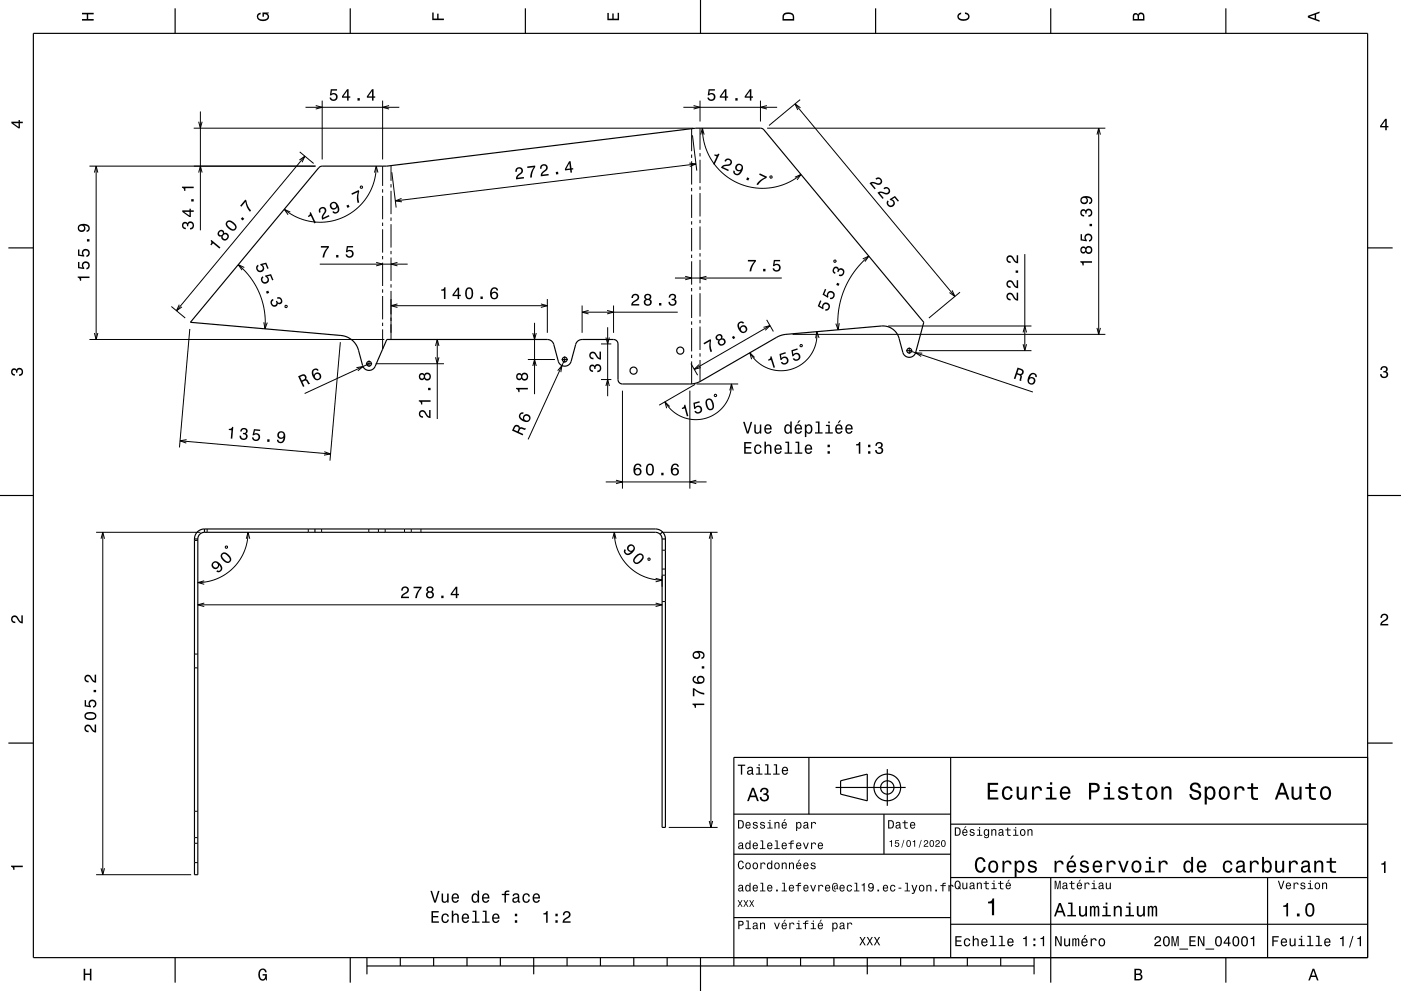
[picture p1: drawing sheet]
<svg xmlns="http://www.w3.org/2000/svg" width="420mm" height="297mm" viewBox="0 0 420 297" stroke-linecap="round" stroke-linejoin="round" font-family="sans-serif">
<g fill="none" stroke="#000" stroke-width=".3">
<path d="M58.1 38.4h149.8M59.6 36.5l.5 1.9 .5-1.9M60.1 33.4v35.6M91.6 32.2h28.1M94.7 31.6l1.9 .6-1.9 .5M96.6 30.2v17.6M114.7 30.2v17.6M116.6 31.6l-1.9 .6 1.9 .5M204.9 32.2h28.1M207.3 38.6v6.7M207.9 31.6l2 .6-2 .5M209.9 30.2v6.2"/>
<path d="M209.9 38.4v6.5M210.6 38.4l.1 2.3 .6 2.6 .8 2.4 1.3 2.4 1.7 2.2 1.5 1.6 2 1.5 2.2 1.3 2.3 .9 2.7 .6 2.5 .2 2.5-.1 2.7-.5 2.3-.9 2.2-1.1 2.1-1.5M228 30.2v6.2M229.9 31.6l-1.9 .6 1.9 .5M230 38.4h101.4M238.3 31.1l48 57.7M239.9 29.9l-9.4 7.7M240 32.3l-1.7-1.2 .9 1.9M329.4 38.4v61.8M26.8 49.8h67.8M28.3 51.7l.5-1.9 .5 1.9M28.8 49.8v51.9"/>
<path d="M59.6 51.7l.5-1.9 .5 1.9M89.8 48l1.6-1.2-.8 1.8M89.9 45.5l4.1 3.5M91.4 46.8l-38.5 46.3M108.1 55.8h.5v.6h-.5zM112.3 51.7l.5-1.9 .5 1.9M112.8 49.8l-.2 2.3-.4 2.2-.9 2.4-1 2-1.3 1.8-1.8 1.8-1.7 1.4-2.2 1.2-2.1 .9-2.4 .6-2.5 .2-2.2-.1-2.5-.5-2.4-.8-2-1-2-1.5M114.7 49.8v5.9M114.7 56.7v1M114.7 58.7v7M117.2 49.6v4.6M117.2 55.2v1"/>
<path d="M117.2 57.2v7M117.5 51.6l1.3 10.6M120.4 59.5l-1.9 .7 2 .3M206.7 48.9l1.9 .2-1.8 .8M207.3 46.3v1M207.3 48.3v7M207.3 56.3v1M207.3 58.3v7M207.6 40.6l1.3 10.5M208.6 49.1l-90.1 11.1M209.9 45.9v1M209.9 47.9v7"/>
<path d="M209.9 55.9v1M209.9 57.9v7M210.1 40.3l.5-1.9 .5 1.9M230.9 52.8h.5v.5h-.5zM238.3 53.1l1.8-.8-1.1 1.6M328.9 40.3l.5-1.9 .5 1.9M71.4 79.3l2 1.8 1.7 2.1 1.4 2.1 1.2 2.5 .9 2.3 .6 3 .3 2.7-.1 2.8M87 63.6l-1.8-.9 1.2 1.7M95.9 79.2h26.3M112.8 78.6l1.9 .6-1.9 .5M114.7 66.7v1M114.7 68.7v7"/>
<path d="M114.7 76.7v1M114.7 78.7v7M117.2 65.2v1M117.2 67.2v7M117.2 75.2v1M117.2 77.2v7M119.2 78.6l-2 .6 2 .5M207.3 66.3v1M207.3 68.3v7M207.3 76.3v1M207.3 78.3v7M209.9 65.9v1"/>
<path d="M209.9 67.9v7M209.9 75.9v1M209.9 77.9v7M250 78h.6v.5l-.5 .1zM258.6 77.6l1.9-.8-1.2 1.6M260.5 76.8l-2.2 2-2 2.3-1.7 2.7-1.4 2.7-1.1 3.1-.6 2.9-.3 3.2 .1 3.1M307.2 76.2v28.9M28.3 99.8l.5 1.9 .5-1.9M51.4 91.9l4.1 3.4M53.7 91.3l-.8 1.8 1.6-1.1M56.9 98.6l-3.1 35.5M73.2 80.2l-1.8-.9 1.2 1.7"/>
<path d="M79.1 96.6l.3 2 .7-1.9M85.5 91.6h.5v.5h-.5zM114.7 86.7v1M114.7 88.7v7M114.7 96.7v1M114.7 98.7v5.9M117.2 85.2v1M117.2 87.2v14.5M117.2 91.6h46.9M119.2 91.1l-2 .5 2 .5M159.7 99.8l.5 1.9 .6-1.9M160.2 96.7v21.4"/>
<path d="M162.2 91.1l1.9 .5-1.9 .5M164.1 89.6v10.1M174.5 91.6v8.1M174.5 93.6h28.7M176.4 93l-1.9 .6 1.9 .5M182 93l1.9 .6-1.9 .5M182.2 98.1v20.6M183.9 91.6v8.1M202.3 83.3h32.1M205.4 82.8l1.9 .5-1.9 .5M207.3 86.3v1M207.3 88.3v7"/>
<path d="M207.3 96.3v1M207.3 98.3v7M209.9 85.9v1M209.9 87.9v7M209.9 95.9v1M209.9 97.9v7M211.8 82.8l-1.9 .5 1.9 .5M228.9 98.1l1.9-.5-1.4 1.4M229.8 95.8l2.1 3.5M230.8 97.6l-22.7 13.1M244.9 99.4v1.9l-.3 1.7-1.4 3.2-2.4 2.6-1.4 1-1.9 .8-1.7 .4-2 .1-1.9-.2-1.7-.5-1.8-.9-1.4-1.1-2.2-2.7M251.6 96.9l-.3 1.9-.7-1.8"/>
<path d="M266.3 97.7h42.9M285.4 87l.9 1.8-1.7-1.1M287.8 87.6l-9.3 7.7M306.7 99.6l.5-1.9 .5 1.9M328.9 98.3l.5 1.9 .5-1.9M26.8 101.7h88.4M102 102.5l-3.1 35.5M106.8 110.2l2-.3-1.5 1.2M109.7 109h1.9M110.6 108.1v1.8M110.6 109l-19.3 8.9M112.6 109h20.5"/>
<path d="M130.6 107.1l.5 1.9 .5-1.9M130.6 103.7l.5-2 .5 2M131.1 101.7v23.9M158.2 107.7h8.2M159.7 109.7l.5-2 .6 2M167.2 111.1l1.3-1.5-.4 1.9M168.4 107.7h1.8M169.3 106.8v1.9M169.3 107.7l-11 24M180.2 113.7h3.1M180.2 103.1h3.1M181.6 101.1l.6 2 .5-2"/>
<path d="M181.6 115.7l.6-2 .5 2M186.6 117.1v29.3M206.8 117.1v29.3M207.1 109l2 3.5M207.3 106.3v1M207.3 108.3v6.8M208.4 115.2l-10.8 6.2M208.8 115.1h12.5M209.5 109.3l-1.4 1.4 2-.5M209.9 105.9v1M209.9 107.9v6.4M214.3 118.2l.5 .1-.1 .5-.5-.1z"/>
<path d="M218.8 117l.5-1.9 .5 1.9M219.3 115.1l-.6 3.4-1.6 3.1-2.6 2.4-3.1 1.4-3.2 .4-3.5-.7-1.5-.8-1.6-1.2-2.3-2.7M226.2 107.1l-1.4-1.4 .5 2M237.6 100.2h93.8M240 103.3l.5 .1-.1 .5-.5-.1zM245.6 101.3l-.7-1.9-.4 2M271.7 105.1h1.8M272.6 104.2v1.8M272.6 105.1l37 12.4M275.5 105.1h33.7M276.5 105.8l-2-.1 1.7 1.1M306.7 103.2l.5 1.9 .5-1.9"/>
<path d="M54 132.1l45.1 4M55.9 131.8l-1.9 .3 1.9 .7M97.2 135.4l1.9 .7-2 .3M200.8 121.8l-1.5-1.4 .6 2M28.8 159.5h31.3M30.8 159.5v102.6M62.1 158.5v1M74.4 159.5l-.3 2.9-.8 2.7-1.4 2.6-1.8 2.4-2.3 1.9-2.7 1.4-2.8 .9-3 .3M92.4 158.5v1M96.4 158.5v1M110.6 158.5v1M113.4 158.5v1"/>
<path d="M115.5 158.5v1M121.3 158.5v1M123.3 158.5v1M126.2 158.5v1M181.6 144.4h30.2M184.2 159.5l.2 2.8 .8 2.6 1.4 2.6 1.8 2.2 2.1 1.7 2.6 1.4 2.7 .8 2.7 .3M184.7 143.9l1.9 .5-1.9 .6M198.5 159.5h16.6M208.7 143.9l-1.9 .5 1.9 .6M213.1 159.5v88.5M30.3 161.5l.5-2 .5 2M58.3 162h1"/>
<path d="M61.2 174.1l-1.9 .5 1.9 .5M67.5 163.8l.5-.1 .2 .4-.5 .2zM73.8 161.5l.6-2 .5 2M183.6 161.5l.6-2 .5 2M194.2 167.4l.5-.1 .2 .5-.5 .1zM196.6 173.3l1.9 .6-1.9 .5M198.5 172.5v3.4M198.5 172.4h1M198.5 170.5h1M198.5 164.9h1M212.6 161.5l.5-2 .5 2M58.3 196h1"/>
<path d="M59.3 181.3h139.2M61.2 180.7l-1.9 .6 1.9 .5M196.6 180.7l1.9 .6-1.9 .5M198.5 180.3h1M58.3 200.2h1M58.3 243.1h1M58.3 251h1M58.3 252.7h1M58.3 258.5h1M200.5 248h14.6M212.6 246l.5 2 .5-2M28.8 262.1h28.5"/>
<path d="M30.3 260.2l.5 1.9 .5-1.9"/>
</g>
<g fill="none" stroke="#000" stroke-width=".35">
<path d="M10 10h400v277h-400zM52.5 2.5v7.5M105 2.5v7.5M157.5 2.5v7.5M210 0v10M262.5 2.5v7.5M315 2.5v7.5M367.5 2.5v7.5M95.7 50.1l.9-.3h19.4l92.6-11.4 19.8 .1 .6 .4 47.9 57.7-2.4 9a2 2 0 0 1-1.9 1.5 2 2 0 0 1-1.9-1.5l-1.2-4.2a5 5 0 0 0-5.2-3.7l-28.7 2.5-1.5 .3-24.2 13.8-1.6 .6-1.5 .2h-20.2a1.33 1.33 0 0 1-1.3-1.4v-10.6a1.33 1.33 0 0 0-1.4-1.4h-9.4a2 2 0 0 0-1.9 1.5l-1.4 5.1a2 2 0 0 1-1.9 1.4 2 2 0 0 1-1.9-1.4l-1.4-5.1a2 2 0 0 0-1.9-1.5h-48.1l-3.5 8.1a2 2 0 0 1-2 1.2 2 2 0 0 1-1.8-1.5l-1.2-4.5a6 6 0 0 0-5.3-4.5l-45.1-3.9zM2.5 74.3h7.5M410 74.3h7.5M0 148.5h10"/>
<path d="M61.3 159.5h135.3a2.01 2.01 0 0 1 1.9 2M61.3 158.5h135.2a3 3 0 0 1 3 3M61.3 158.5a3 3 0 0 0-3 3M61.3 159.5a1.99 1.99 0 0 0-2 2M61.3 158.5v1M94.4 158.5v1M198.6 159.4l-.7 .7M410 148.5h10M58.3 161.5h1M58.3 161.5v100.6h1v-100.6M198.5 161.5v86.5h1v-86.5M198.5 161.5h1"/>
<path d="M2.5 222.7h7.5M242.5 227v17M250.5 236h21M252 234l8-2v8l-8-2zM266 230.5v11M285 227v60M410 222.7h7.5M410 227h-190v62.5M220 244h65M220 256h65M265 244v12M285 247h125"/>
<path d="M220 275h65M285 277h125M285 263h125M315 263v31.5M380 263v24M52.5 287v7.5M105 287v7.5M110 289.5h200M110 287v5M120 287v2.5M130 287v2.5M140 287v2.5"/>
<path d="M150 287v2.5M160 287v5M170 287v2.5M180 287v2.5M190 287v2.5M200 287v2.5M210 287v10M230 287v2.5M240 287v2.5M250 287v2.5M260 287v5M270 287v2.5"/>
<path d="M280 287v2.5M290 287v2.5M300 287v2.5M310 287v5M367.5 287v7.5"/>
<circle cx="110.6" cy="109" r=".72"/>
<circle cx="169.3" cy="107.7" r=".72"/>
<circle cx="189.9" cy="111.1" r="1.07"/>
<circle cx="203.9" cy="105.1" r="1.07"/>
<circle cx="272.6" cy="105.1" r=".72"/>
<circle cx="266" cy="236" r="4"/>
<circle cx="266" cy="236" r="2"/>
</g>
<g fill="#000">
<path d="M24.6 3.8h3.5v.5h-1.7v1.4h1.7v.5h-3.5v-.5h1.4v-1.4h-1.4z" fill-rule="evenodd"/>
<path d="M77.3 4.2l.8-.4v.5l-.3 .1a.68 .68 0 0 0-.4 .6 .68 .68 0 0 0 .4 .6 1.68 1.68 0 0 0 2.4-.6 .93 .93 0 0 0-1.1-.8v.8h-.4v-1.3h1.9v.3l-.5 .1 .4 .4a1.19 1.19 0 0 1-.9 1.7 1.9 1.9 0 0 1-2.6-1.3z" fill-rule="evenodd"/>
<path d="M129.6 3.8h.4v1.8h1.1v-1.5h.4v1.5h1.6v.4h-3.5z" fill-rule="evenodd"/>
<path d="M182.1 3.9h.4v1.7h1.1v-1.6h.4v1.6h1.2v-1.8h.4v2.3h-3.5z" fill-rule="evenodd"/>
<path d="M235 4a2.21 2.21 0 0 0-.4 2.2h3.5v-1.2a1.92 1.92 0 0 0-3.1-1zM235.3 4.4l.4-.2a1.44 1.44 0 0 1 2 .8v.7h-2.7l.1-1z" fill-rule="evenodd"/>
<path d="M287.3 4.2l.8-.4v.4l-.3 .1a.66 .66 0 0 0-.4 .6 .66 .66 0 0 0 .4 .6 1.69 1.69 0 0 0 2.5-.5 .9 .9 0 0 0-1-.8v-.5a1.24 1.24 0 0 1 1.4 1.1 1.24 1.24 0 0 1-1.1 1.4 1.93 1.93 0 0 1-2.6-1.2z" fill-rule="evenodd"/>
<path d="M339.8 4.2l-.2 2h3.5v-1.4a.98 .98 0 0 0-.7-1 .98 .98 0 0 0-1.2 .6 .84 .84 0 0 0-1.4-.2zM340.1 4.5l.4-.1 .4 .1 .1 1.2h-1zM341.6 4.4l.4-.2a.58 .58 0 0 1 .7 .7v.8h-1.2z" fill-rule="evenodd"/>
<path d="M392.1 4.7v.6l3.5 1.2v-.4l-1-.4v-1.4l1-.4v-.4zM392.6 5l1.5-.5v1z" fill-rule="evenodd"/>
<path d="M3.4 36.5v.4l2.1 1.6h.5v-1.6h.8v-.4h-.8v-.5h-.4v.5zM4 36.9h1.6v1.1z" fill-rule="evenodd"/>
<path d="M99.2 26.7l-.3 1.9h.4a.8 .8 0 0 1 1.2-.2 .8 .8 0 0 1 0 1.2 .8 .8 0 0 1-1.2-.4h-.5a1.21 1.21 0 0 0 1.5 1.1 1.21 1.21 0 0 0 .8-1.6 1.21 1.21 0 0 0-1.7-.6l.1-1h1.5v-.4zM104.1 26.7l-1.6 2.1v.5h1.6v.9h.4v-.9h.5v-.4h-.5v-2.2zM104.1 27.3v1.6h-1.2zM107.2 29.4v.8h.7v-.8zM111.5 26.7l-1.5 2.1v.5h1.5v.9h.5v-.9h.5v-.4h-.5v-2.2zM111.5 27.3v1.6h-1.1z" fill-rule="evenodd"/>
<path d="M212.4 26.7l-.2 1.9h.4a.8 .8 0 0 1 1.2-.2 .8 .8 0 0 1-.1 1.2 .8 .8 0 0 1-1.2-.4h-.4a1.21 1.21 0 0 0 1.5 1.1 1.21 1.21 0 0 0 .8-1.6 1.21 1.21 0 0 0-1.8-.6l.2-1h1.5v-.4zM217.3 26.7l-1.5 2.1v.5h1.5v.9h.5v-.9h.5v-.4h-.5v-2.2zM217.3 27.3v1.6h-1.1zM220.4 29.4v.8h.7v-.8zM224.8 26.7l-1.5 2.1v.5h1.5v.9h.5v-.9h.4v-.4h-.4v-2.2zM224.8 27.3v1.6h-1.1z" fill-rule="evenodd"/>
<path d="M415.3 35.6l-1.6 2.1v.5h1.6v.8h.4v-.8h.5v-.4h-.5v-2.2zM415.3 36.2v1.6h-1.1z" fill-rule="evenodd"/>
<path d="M154.7 50.5l-.2 1h.5a.71 .71 0 0 1 .4-.9 .71 .71 0 0 1 .9 .4 .71 .71 0 0 1-.4 .9l-.3 .2a1.63 1.63 0 0 0-.9 1.7l2.4-.3-.1-.5-1.9 .3 .8-.9a1.17 1.17 0 0 0 .7-1.8 1.17 1.17 0 0 0-1.9-.1zM158 49.9l.1 .5 1.9-.3a5.2 5.2 0 0 0-1.1 3.1h.5a5.3 5.3 0 0 1 1.1-3.2l-.1-.4zM162.1 49.6l-.2 1 .5-.1a.71 .71 0 0 1 .4-.9 .71 .71 0 0 1 .9 .4 .71 .71 0 0 1-.4 1l-.3 .1a1.64 1.64 0 0 0-.9 1.7l2.4-.2v-.5l-1.9 .3 .7-.9a1.17 1.17 0 0 0 .7-1.8 1.17 1.17 0 0 0-1.9-.1zM166.6 51.5l.1 .8 .7-.1-.1-.7zM170.6 48.4l-1.3 2.2 .1 .5 1.5-.2 .1 .9 .5-.1-.1-.9h.5l-.1-.4h-.5l-.2-2.1zM170.7 48.9l.2 1.6-1.1 .1z" fill-rule="evenodd"/>
<path d="M214.3 46.2l-.2 .4 .7 .3-1 2.3 .4 .2 1.5-3.2-.3-.2a.77 .77 0 0 1-1.1 .2zM217.5 47.8l-.3 .5 .4 .2a.7 .7 0 0 1 .8-.6 .7 .7 0 0 1 .6 .8 .7 .7 0 0 1-.9 .6h-.3a1.64 1.64 0 0 0-1.7 1l2.2 1 .2-.4-1.7-.8 1.1-.4a1.18 1.18 0 0 0 1.5-1.3 1.18 1.18 0 0 0-1.9-.6zM220.8 49.3a1.13 1.13 0 0 0-.3 1.5 1.13 1.13 0 0 0 1.4 .5 1.02 1.02 0 0 1-1.2 .8l-.4-.4v-.4l-.4-.2a1.23 1.23 0 0 0 .9 1.4 1.23 1.23 0 0 0 1.5-.9 1.42 1.42 0 0 0 .4-1.7 1.42 1.42 0 0 0-1.5-.8zM220.9 50.2a.75 .75 0 0 1 1.5 0 .75 .75 0 0 1-1.5 0zM224 53.1l-.3 .7 .6 .3 .3-.7zM227.8 52l-.2 .4 1.7 .8a5.2 5.2 0 0 0-2.5 2.1l.4 .2a5.3 5.3 0 0 1 2.6-2.1l.2-.4z" fill-rule="evenodd"/>
<path d="M260.7 54.9l1.5 1.8 .3-.2-1.2-1.5 1.2 .1a1.18 1.18 0 0 0 1.6 0 1.18 1.18 0 0 0 0-1.6 1.18 1.18 0 0 0-1.7 0l.3 .4a.71 .71 0 0 1 1-.2 .71 .71 0 0 1 .2 1 .71 .71 0 0 1-1 .2l-.3-.2a1.65 1.65 0 0 0-1.9 .2zM263.1 57.8l1.5 1.8 .3-.3-1.2-1.4 1.2 .1a1.18 1.18 0 0 0 1.6 0 1.18 1.18 0 0 0 0-1.7 1.18 1.18 0 0 0-1.7 .1l.3 .3a.71 .71 0 0 1 1-.1 .71 .71 0 0 1 .2 1 .71 .71 0 0 1-1 .1l-.3-.1a1.63 1.63 0 0 0-1.9 .2zM266.1 60a1.21 1.21 0 0 0 .2 1.9 1.21 1.21 0 0 0 1.8-.5 1.21 1.21 0 0 0-.7-1.7l.8-.4 1 1.1 .3-.2-1.2-1.5-1.6 1 .3 .3a.8 .8 0 0 1 .9 .8 .8 .8 0 0 1-1 .8 .8 .8 0 0 1-.5-1.2z" fill-rule="evenodd"/>
<path d="M54.8 66.8a1.17 1.17 0 0 0-.2 1.2 1.17 1.17 0 0 0 1.1 .7v-.4a.62 .62 0 0 1-.8-.4 .62 .62 0 0 1 .3-.8 .62 .62 0 0 1 .8 .2l.1 .5h.4a.74 .74 0 0 1 .6-.9 .74 .74 0 0 1 .8 .8 .74 .74 0 0 1-.9 .6v.5a1.18 1.18 0 0 0 1.2-1.5 1.18 1.18 0 0 0-1.9-.6l-.1 .2a.86 .86 0 0 0-1.4-.1zM54.6 63v.5l2.2 1.5h.4v-1.5h.9v-.5h-.9v-.5h-.4v.5zM55.2 63.5h1.6v1.1zM57.3 59.7v.7h.8v-.7zM54.6 55.9v.4a.77 .77 0 0 1 .6 .9h.4v-.8h2.5v-.5z" fill-rule="evenodd"/>
<path d="M63.4 71.9l-.3 .3a.77 .77 0 0 1 0 1.1l.2 .2 .6-.6 1.9 1.6 .3-.3zM65.5 69.3a.89 .89 0 0 0-.2 1.1 .89 .89 0 0 0 1.1 .4 1.09 1.09 0 0 0 1.1 1.2 1.09 1.09 0 0 0 1-1.2 1.09 1.09 0 0 0-1.3-.9 .89 .89 0 0 0-.6-1 .89 .89 0 0 0-1.1 .4zM66.8 71a.71 .71 0 0 1 1.4 0 .71 .71 0 0 1-1.4 0zM65.7 69.9a.59 .59 0 0 1 1.1 0 .59 .59 0 0 1-1.1 0zM67.9 66.4a2.02 2.02 0 0 0 2.4 2.7 1.14 1.14 0 0 0 .3-1.9l-.5-.5a1.51 1.51 0 0 0-2.2-.3zM68.2 66.7l.3-.2a2.38 2.38 0 0 1 2 1.7l-.4 .5a2.37 2.37 0 0 1-2-1.7zM72.6 65.1l-.4 .5 .6 .5 .4-.6zM73.5 59.8l-1.5 1.9 .4 .3 1.2-1.5a5.2 5.2 0 0 0 1.3 3l.4-.4a5.2 5.2 0 0 1-1.4-3z" fill-rule="evenodd"/>
<path d="M77 79.6a1.21 1.21 0 0 0 .1 1.7 1.21 1.21 0 0 0 1.8-.2 1.21 1.21 0 0 0-.3-1.7l1-.2 .6 1.4 .3-.2-.7-1.7-1.8 .5 .2 .3a.8 .8 0 0 1 .6 1.1 .8 .8 0 0 1-1.1 .4 .8 .8 0 0 1-.2-1.2l-.1-.5zM78.5 83a1.21 1.21 0 0 0 .1 1.8 1.21 1.21 0 0 0 1.7-.2 1.21 1.21 0 0 0-.2-1.7l.9-.3 .6 1.4 .4-.1-.7-1.7-1.9 .4 .2 .4a.8 .8 0 0 1 .7 1 .8 .8 0 0 1-1.2 .5 .8 .8 0 0 1-.1-1.3l-.2-.4zM79.7 87.4l.3 .6 .7-.2-.3-.7zM81.4 89.8a1.16 1.16 0 0 0 .1 1.9 1.16 1.16 0 0 0 1.8-.7 1.01 1.01 0 0 0 1.4-.6 1.01 1.01 0 0 0-.8-1.3l-.9 .1 .2 .4a.62 .62 0 0 1 .8 0 .62 .62 0 0 1 .1 .8 .62 .62 0 0 1-.8 .1l-.2-.4-.4 .2a.74 .74 0 0 1-.2 1.1 .74 .74 0 0 1-1.1-.4 .74 .74 0 0 1 .6-1l-.2-.4z" fill-rule="evenodd"/>
<path d="M92.9 63.7a.77 .77 0 0 1-.6 1l.2 .4 .7-.4 1.1 2.3 .4-.2-1.5-3.2zM95.8 62.4a1.15 1.15 0 0 0-.1 1.4l.4-.2a.7 .7 0 0 1 .1-1 .7 .7 0 0 1 1 .1 .7 .7 0 0 1-.1 1l-.2 .3a1.64 1.64 0 0 0-.3 1.9l2.2-1.1-.2-.4-1.7 .9 .4-1.1a1.16 1.16 0 0 0 .3-1.8 1.16 1.16 0 0 0-1.8 0zM99.1 60.9a1.15 1.15 0 0 0 .3 1.7 1.15 1.15 0 0 0 1.7-.6 1.02 1.02 0 0 1-.2 1.5l-.5 .1-.3-.3-.5 .2a1.23 1.23 0 0 0 1.8 .2 1.23 1.23 0 0 0 .2-1.7 1.45 1.45 0 0 0-.9-1.4 1.45 1.45 0 0 0-1.6 .3zM99.3 61.6a.75 .75 0 0 1 1.5 0 .75 .75 0 0 1-1.5 0zM103.8 61.6l.4 .7 .6-.3-.3-.7zM105.3 58l.2 .4 1.8-.8a5.2 5.2 0 0 0-.1 3.3l.5-.2a5.3 5.3 0 0 1 0-3.4l-.2-.3z" fill-rule="evenodd"/>
<path d="M96.2 73.7v.5h1.9a5.2 5.2 0 0 0-1.4 3h.5a5.3 5.3 0 0 1 1.4-3v-.5zM100.8 76.4v.8h.7v-.8zM104 73.7l-.3 1.9h.4a.8 .8 0 0 1 1.2-.2 .8 .8 0 0 1 0 1.2 .8 .8 0 0 1-1.2-.4h-.5a1.21 1.21 0 0 0 1.5 1.1 1.21 1.21 0 0 0 .8-1.6 1.21 1.21 0 0 0-1.7-.6l.1-.9h1.5v-.5z" fill-rule="evenodd"/>
<path d="M323.9 78.3v.3a.77 .77 0 0 1 .6 1h.4v-.9h2.5v-.4zM324.1 74.1a1 1 0 0 0-.1 1.5 1 1 0 0 0 1.5-.1 1.09 1.09 0 0 0 1.6 .2 1.09 1.09 0 0 0 0-1.6 1.09 1.09 0 0 0-1.6 .2l-.5-.4zM325.7 74.9a.71 .71 0 0 1 1.4 0 .71 .71 0 0 1-1.4 0zM324.2 74.9a.6 .6 0 0 1 1.2 0 .6 .6 0 0 1-1.2 0zM324 70.2v1.9l1.8 .2v-.4a.8 .8 0 0 1-.2-1.2 .8 .8 0 0 1 1.2 .1 .8 .8 0 0 1-.3 1.2v.4a1.21 1.21 0 0 0 1-1.5 1.21 1.21 0 0 0-1.6-.8 1.21 1.21 0 0 0-.6 1.8l-.9-.2v-1.5zM326.6 67.1v.7h.8v-.7zM324.1 63a1.17 1.17 0 0 0-.2 1.2 1.17 1.17 0 0 0 1.1 .7v-.5a.62 .62 0 0 1-.8-.3 .62 .62 0 0 1 .3-.8 .62 .62 0 0 1 .8 .2l.1 .5h.4a.72 .72 0 0 1 .4-.9 .72 .72 0 0 1 .9 .5 .72 .72 0 0 1-.5 .9h-.3v.5a1.18 1.18 0 0 0 1.2-1.5 1.18 1.18 0 0 0-1.9-.6l-.1 .2a.86 .86 0 0 0-1.4-.1zM324.3 59.1a1.17 1.17 0 0 0-.3 1.7 1.17 1.17 0 0 0 1.7 .1 1.17 1.17 0 0 0 .1-1.6 1.03 1.03 0 0 1 1.3 .8l-.2 .4-.4 .2v.5a1.23 1.23 0 0 0 .9-1.5 1.23 1.23 0 0 0-1.4-.9zM324.3 60a.74 .74 0 0 1 1.4 0 .74 .74 0 0 1-1.4 0z" fill-rule="evenodd"/>
<path d="M23.3 82.9v.3a.77 .77 0 0 1 .7 .9h.3v-.8h2.5v-.4zM23.4 78.5v1.9l1.8 .3v-.5a.8 .8 0 0 1-.2-1.2 .8 .8 0 0 1 1.3 .1 .8 .8 0 0 1-.4 1.2v.5a1.21 1.21 0 0 0 1.1-1.5 1.21 1.21 0 0 0-1.7-.9 1.21 1.21 0 0 0-.5 1.8l-1-.2v-1.5zM23.4 74.8v1.8l1.8 .3v-.4a.8 .8 0 0 1-.2-1.2 .8 .8 0 0 1 1.3 0 .8 .8 0 0 1-.4 1.2v.5a1.21 1.21 0 0 0 1.1-1.5 1.21 1.21 0 0 0-1.7-.8 1.21 1.21 0 0 0-.5 1.7l-1-.1v-1.5zM26.1 71.7v.7h.7v-.7zM23.7 67.4a1.17 1.17 0 0 0-.3 1.7 1.17 1.17 0 0 0 1.7 .2 1.17 1.17 0 0 0 .1-1.7 1.02 1.02 0 0 1 1.3 .8l-.1 .5-.4 .1v.5a1.23 1.23 0 0 0 .9-1.5 1.23 1.23 0 0 0-1.5-.9zM23.7 68.3a.75 .75 0 0 1 1.5 0 .75 .75 0 0 1-1.5 0z" fill-rule="evenodd"/>
<path d="M132.3 86.8v.3h.8v2.5h.4v-3.5h-.3a.77 .77 0 0 1-.9 .7zM137.2 86.2l-1.5 2.1v.4h1.5v.9h.4v-.9h.5v-.4h-.5v-2.1zM137.2 86.8v1.5h-1.1zM139.7 86.6a2.02 2.02 0 0 0 1 3.1 2.03 2.03 0 0 0 .8-3.1 1.11 1.11 0 0 0-1.8 0zM140.3 86.6h.7a2.37 2.37 0 0 1 0 2.6h-.7a2.38 2.38 0 0 1 0-2.6zM144 88.9v.7h.7v-.7zM147.4 86.4a2.4 2.4 0 0 0 .2 3.2 1.16 1.16 0 0 0 1.6-.3 1.16 1.16 0 0 0-.2-1.6 1.16 1.16 0 0 0-1.6 .1 1.02 1.02 0 0 1 .8-1.3l.5 .1 .2 .5h.4a1.12 1.12 0 0 0-.7-1 1.12 1.12 0 0 0-1.2 .3zM147.4 88.6a.75 .75 0 0 1 1.5 0 .75 .75 0 0 1-1.5 0z" fill-rule="evenodd"/>
<path d="M189.6 88.4l-.3 .9h.5a.7 .7 0 0 1 .5-.8 .7 .7 0 0 1 .8 .5 .7 .7 0 0 1-.5 .8l-.3 .2a1.63 1.63 0 0 0-1.1 1.6h2.4v-.5h-1.9l.9-.8a1.17 1.17 0 0 0 .9-1.6 1.17 1.17 0 0 0-1.9-.3zM193.4 88.3l-.2 .3a.8 .8 0 0 0 .4 1.1 1.09 1.09 0 0 0-.2 1.6 1.09 1.09 0 0 0 1.6 0 1.09 1.09 0 0 0-.2-1.6 .95 .95 0 0 0 .3-1.4 .95 .95 0 0 0-1.4-.2zM193.5 90.6a.71 .71 0 0 1 1.4 0 .71 .71 0 0 1-1.4 0zM193.6 89a.6 .6 0 0 1 1.2 0 .6 .6 0 0 1-1.2 0zM197.6 90.8v.8h.7v-.8zM200.8 88.3l-.3 .9h.4a.62 .62 0 0 1 .4-.8 .62 .62 0 0 1 .8 .3 .62 .62 0 0 1-.3 .8h-.4v.4a.72 .72 0 0 1 .9 .5 .72 .72 0 0 1-.5 .9 .72 .72 0 0 1-.9-.5v-.3h-.5a1.18 1.18 0 0 0 1.5 1.2 1.18 1.18 0 0 0 .6-1.9l-.2-.1a1.01 1.01 0 0 0 0-1.5 1.01 1.01 0 0 0-1.5 .1z" fill-rule="evenodd"/>
<path d="M224.2 77.9v.5h1.9a5.2 5.2 0 0 0-1.4 2.9h.5a5.3 5.3 0 0 1 1.4-3v-.4zM228.8 80.6v.7h.7v-.7zM232 77.9l-.3 1.9h.4a.8 .8 0 0 1 1.3-.3 .8 .8 0 0 1-.1 1.3 .8 .8 0 0 1-1.2-.4h-.5a1.21 1.21 0 0 0 1.5 1.1 1.21 1.21 0 0 0 .8-1.7 1.21 1.21 0 0 0-1.7-.5l.1-1h1.6v-.4z" fill-rule="evenodd"/>
<path d="M245.9 90l-.7 1.7 1.6 1 .1-.4a.8 .8 0 0 1 .3-1.2 .8 .8 0 0 1 1.1 .6 .8 .8 0 0 1-.8 .9l-.2 .5a1.21 1.21 0 0 0 1.6-1 1.21 1.21 0 0 0-1.2-1.4 1.21 1.21 0 0 0-1.2 1.4l-.8-.5 .6-1.4zM247.3 86.6l-.7 1.7 1.6 1 .2-.4a.8 .8 0 0 1 .2-1.2 .8 .8 0 0 1 1.1 .5 .8 .8 0 0 1-.8 1l-.1 .4a1.21 1.21 0 0 0 1.5-1 1.21 1.21 0 0 0-1.2-1.4 1.21 1.21 0 0 0-1.2 1.4l-.8-.5 .6-1.4zM251 84.8l-.3 .6 .7 .3 .3-.7zM249.9 80.2a1.11 1.11 0 0 0 .4 1.9l.2-.4a.62 .62 0 0 1-.6-.6 .62 .62 0 0 1 .6-.6 .62 .62 0 0 1 .6 .5l-.1 .4 .3 .2a.72 .72 0 0 1 .8-.7 .72 .72 0 0 1 .7 .8 .72 .72 0 0 1-.8 .6l-.4-.1-.1 .5a1.18 1.18 0 0 0 1.6-1 1.18 1.18 0 0 0-1.4-1.2l-.2 .1a.86 .86 0 0 0-.7-.7 .86 .86 0 0 0-.9 .3z" fill-rule="evenodd"/>
<path d="M302 88a1.2 1.2 0 0 0-.2 1.4 1.2 1.2 0 0 0 1.2 .6v-.4a.71 .71 0 0 1-.9-.5 .71 .71 0 0 1 .5-.9 .71 .71 0 0 1 .9 .5l.2 .3a1.63 1.63 0 0 0 1.5 1.1v-2.4h-.4v1.9l-.4-.3-.8-1.2a1.11 1.11 0 0 0-1.6-.1zM302 84.3a1.2 1.2 0 0 0-.2 1.3 1.2 1.2 0 0 0 1.2 .7v-.5a.71 .71 0 0 1-.9-.5 .71 .71 0 0 1 .5-.8 .71 .71 0 0 1 .9 .5l.2 .3a1.63 1.63 0 0 0 1.5 1.1v-2.4h-.4v1.9l-.4-.3-.8-1.2a1.11 1.11 0 0 0-1.6-.1zM304.5 81.1v.7h.7v-.7zM302 76.8a1.2 1.2 0 0 0-.2 1.4 1.2 1.2 0 0 0 1.2 .6v-.4a.71 .71 0 0 1-.9-.6 .71 .71 0 0 1 .5-.8 .71 .71 0 0 1 .9 .5l.2 .3a1.63 1.63 0 0 0 1.5 1.1v-2.4h-.4v1.9l-.4-.3-.8-1.2a1.11 1.11 0 0 0-1.6-.1z" fill-rule="evenodd"/>
<path d="M3.6 110.6a.86 .86 0 0 1 1.4 .2 1.18 1.18 0 0 1 2 .3 1.18 1.18 0 0 1-1.3 1.6v-.5a.72 .72 0 0 0 .9-.6 .72 .72 0 0 0-.8-.8 .72 .72 0 0 0-.6 .9h-.4a.62 .62 0 0 0-.4-.8 .62 .62 0 0 0-.8 .5 .62 .62 0 0 0 .5 .7h.4l-.1 .5a1.17 1.17 0 0 1-1-.7 1.17 1.17 0 0 1 .2-1.3z" fill-rule="evenodd"/>
<path d="M89.4 112.8l1.4 3.2 .5-.2-.7-1.4 1-.3 .9 1.1 .5-.2-.9-1.3h-.4a.97 .97 0 0 0-.1-1.2 .97 .97 0 0 0-1.2-.2zM90 113l.5-.3a.59 .59 0 0 1 .9 .3 .59 .59 0 0 1-.4 .8l-.5 .2z" fill-rule="evenodd"/>
<path d="M93.7 110.9a2.23 2.23 0 0 0 1.4 3.1 1.16 1.16 0 0 0 1.2-.9 1.16 1.16 0 0 0-.8-1.4 1.16 1.16 0 0 0-1.4 .7 1.02 1.02 0 0 1 .2-1.5h.5l.3 .3 .5-.2a1.1 1.1 0 0 0-1.9-.1zM94.3 112.8a.75 .75 0 0 1 1.5 0 .75 .75 0 0 1-1.5 0z" fill-rule="evenodd"/>
<path d="M154.7 116.2v.4a.77 .77 0 0 1 .7 .9h.4v-.8h2.4v-.5zM155 112.1a1 1 0 0 0-.1 1.5 1 1 0 0 0 1.5-.1 1.09 1.09 0 0 0 1.6 .2 1.09 1.09 0 0 0 0-1.6 1.09 1.09 0 0 0-1.6 .2l-.5-.5zM156.6 112.9a.71 .71 0 0 1 1.4 0 .71 .71 0 0 1-1.4 0zM155.1 112.9a.6 .6 0 0 1 1.2 0 .6 .6 0 0 1-1.2 0z" fill-rule="evenodd"/>
<path d="M176.9 109.5a1.17 1.17 0 0 0-.2 1.3 1.17 1.17 0 0 0 1.1 .7v-.5a.62 .62 0 0 1-.8-.3 .62 .62 0 0 1 .3-.8 .62 .62 0 0 1 .8 .2v.5h.4a.74 .74 0 0 1 .7-1 .74 .74 0 0 1 .8 .8 .74 .74 0 0 1-.9 .7v.5a1.18 1.18 0 0 0 1.2-1.6 1.18 1.18 0 0 0-1.9-.6l-.1 .3a.86 .86 0 0 0-1.4-.2zM176.9 105.7a1.2 1.2 0 0 0-.2 1.3 1.2 1.2 0 0 0 1.2 .7v-.5a.71 .71 0 0 1-.8-.5 .71 .71 0 0 1 .5-.8 .71 .71 0 0 1 .8 .5l.2 .3a1.63 1.63 0 0 0 1.6 1.1v-2.4h-.5v1.9l-.4-.3-.7-1.2a1.11 1.11 0 0 0-1.7-.1z" fill-rule="evenodd"/>
<path d="M210.9 102.8l.2 .4 1.7-.9a5.2 5.2 0 0 0 .2 3.3l.5-.3a5.3 5.3 0 0 1-.3-3.3l-.2-.4zM214.7 100.6a.84 .84 0 0 0-.1 .9 .84 .84 0 0 0 .8 .5 1.09 1.09 0 0 0 .6 1.5 1.09 1.09 0 0 0 1.4-.8 1.09 1.09 0 0 0-.9-1.3 .95 .95 0 0 0-.5-1.3 .95 .95 0 0 0-1.3 .5zM215.7 102.5a.71 .71 0 0 1 1.4 0 .71 .71 0 0 1-1.4 0zM215 101.1a.6 .6 0 0 1 1.2 0 .6 .6 0 0 1-1.2 0zM219.4 101l.4 .6 .6-.3-.4-.7zM221.4 96.7a2.12 2.12 0 0 0 1.5 3.1 1.16 1.16 0 0 0 1.2-1 1.16 1.16 0 0 0-1-1.3 1.16 1.16 0 0 0-1.3 .9 1.02 1.02 0 0 1 .1-1.6h.4l.4 .2 .4-.2a1.04 1.04 0 0 0-1.7-.1zM222.1 98.7a.75 .75 0 0 1 1.5 0 .75 .75 0 0 1-1.5 0z" fill-rule="evenodd"/>
<path d="M230.9 106.8a.77 .77 0 0 1-.6 1l.1 .3 .7-.2 .8 2.3 .4-.1-1-3.4zM233.7 106.1l.3 1.8 .4-.1a.8 .8 0 0 1 1.1-.6 .8 .8 0 0 1 .3 1.2 .8 .8 0 0 1-1.3 .1l-.4 .1a1.21 1.21 0 0 0 1.7 .6 1.21 1.21 0 0 0 .3-1.9 1.21 1.21 0 0 0-1.8 0l-.2-.9 1.5-.5-.1-.4zM237.2 105l.3 1.8 .4-.1a.8 .8 0 0 1 1.1-.6 .8 .8 0 0 1 .3 1.2 .8 .8 0 0 1-1.2 0l-.5 .2a1.21 1.21 0 0 0 1.8 .5 1.21 1.21 0 0 0 .3-1.8 1.21 1.21 0 0 0-1.9 0l-.1-.9 1.5-.5-.2-.4z" fill-rule="evenodd"/>
<path d="M305.1 110.2l-1.2 3.3 .5 .1 .5-1.4 .4 .2 .6 .4-.2 1.2 .5 .2 .2-1.5-.2-.3a.97 .97 0 0 0 .7-.9 .97 .97 0 0 0-.7-1zM305.4 110.7l.5 .2a.6 .6 0 0 1 .5 .8 .6 .6 0 0 1-.9 .3l-.5-.2z" fill-rule="evenodd"/>
<path d="M308.7 112.2l-.4 .6a1.42 1.42 0 0 0-.2 1.8 1.42 1.42 0 0 0 1.7 .6 1.15 1.15 0 0 0 .5-1.6 1.15 1.15 0 0 0-1.6-.5 1.02 1.02 0 0 1 1.2-.9l.4 .3 .1 .4 .4 .2a1.15 1.15 0 0 0-.7-1.3 1.15 1.15 0 0 0-1.4 .4zM308.4 114.1a.75 .75 0 0 1 1.5 0 .75 .75 0 0 1-1.5 0z" fill-rule="evenodd"/>
<path d="M414.1 110a1.01 1.01 0 0 1 1.5-.2 1.01 1.01 0 0 1 0 1.6 1.12 1.12 0 0 1 .4 1.5 1.12 1.12 0 0 1-1.6 .3l-.6-.5-.1-.6h.5a.72 .72 0 0 0 .7 .9 .72 .72 0 0 0 .7-.8 .72 .72 0 0 0-.9-.6v-.4a.62 .62 0 0 0 .8-.4 .62 .62 0 0 0-.5-.8 .62 .62 0 0 0-.7 .5v.4h-.5z" fill-rule="evenodd"/>
<path d="M68.6 128.5v.4l.8 .1-.2 2.4 .4 .1 .3-3.5-.3-.1a.77 .77 0 0 1-1 .6zM72.4 128.5l-.4 .8h.5a.62 .62 0 0 1 .4-.7 .62 .62 0 0 1 .7 .4 .62 .62 0 0 1-.3 .7h-.4l-.1 .4a.72 .72 0 0 1 .9 .5 .72 .72 0 0 1-.5 .9 .72 .72 0 0 1-.9-.6v-.3h-.5a1.18 1.18 0 0 0 1.4 1.3 1.18 1.18 0 0 0 .8-1.8l-.3-.2a1.01 1.01 0 0 0 .2-1.5 1.01 1.01 0 0 0-1.5 .1zM76.1 128.6l-.4 1.8 .4 .1a.8 .8 0 0 1 1.2-.2 .8 .8 0 0 1-.1 1.3 .8 .8 0 0 1-1.2-.5h-.5a1.21 1.21 0 0 0 1.4 1.2 1.21 1.21 0 0 0 1-1.6 1.21 1.21 0 0 0-1.7-.7l.2-1 1.6 .2v-.4zM80.1 131.6v.8h.7v-.7zM83.5 129.5a1.15 1.15 0 0 0-.2 1.6 1.15 1.15 0 0 0 1.7 .1 1.03 1.03 0 0 1-.9 1.2l-.5-.2-.1-.4h-.5a1.23 1.23 0 0 0 1.4 1 1.23 1.23 0 0 0 1.1-1.4 1.42 1.42 0 0 0-.2-1.7 1.42 1.42 0 0 0-1.8-.2zM83.6 130.4a.75 .75 0 0 1 1.5 0 .75 .75 0 0 1-1.5 0z" fill-rule="evenodd"/>
<path d="M125.8 123.2a1.2 1.2 0 0 0-.1 1.3 1.2 1.2 0 0 0 1.1 .7v-.4a.71 .71 0 0 1-.8-.6 .71 .71 0 0 1 .5-.8 .71 .71 0 0 1 .8 .5l.2 .3a1.64 1.64 0 0 0 1.6 1.1v-2.4h-.4v1.9l-.5-.3-.7-1.2a1.11 1.11 0 0 0-1.7-.1zM125.6 120v.3a.77 .77 0 0 1 .6 .9h.4v-.8h2.5v-.4zM128.3 116.2v.7h.8v-.7zM125.8 112.1a1 1 0 0 0-.1 1.5 1 1 0 0 0 1.5-.1 1.09 1.09 0 0 0 1.6 .2 1.09 1.09 0 0 0 0-1.7 1.09 1.09 0 0 0-1.6 .2l-.7-.4zM127.4 112.9a.71 .71 0 0 1 1.4 0 .71 .71 0 0 1-1.4 0zM125.9 112.9a.6 .6 0 0 1 1.2 0 .6 .6 0 0 1-1.2 0z" fill-rule="evenodd"/>
<path d="M154.2 127.6l-.7 1.4 3.2 1.5 .2-.4-1.4-.6 .5-1 1.4 .3 .2-.4-1.4-.4-.3 .2-.3-.6a.98 .98 0 0 0-1.4 0zM154.5 128l.4-.2a.6 .6 0 0 1 .5 .3 .6 .6 0 0 1 0 .7l-.3 .5-1-.5z" fill-rule="evenodd"/>
<path d="M155.9 123.9a1.48 1.48 0 0 0 1 2.4 1.26 1.26 0 0 0 1.9-.2 1.26 1.26 0 0 0-.4-1.9 1.11 1.11 0 0 0-1.3 .2 1.11 1.11 0 0 0-.3 1.3 1.02 1.02 0 0 1-.8-1.3l.4-.3h.4l.2-.5h-.4zM157.1 125.4a.75 .75 0 0 1 1.5 0 .75 .75 0 0 1-1.5 0z" fill-rule="evenodd"/>
<path d="M190.4 139.2a2.39 2.39 0 0 0 .2 3.2 1.16 1.16 0 0 0 1.5-.3 1.16 1.16 0 0 0-.2-1.5 1.16 1.16 0 0 0-1.5 0 1.02 1.02 0 0 1 .8-1.3l.5 .2 .2 .4h.4a1.11 1.11 0 0 0-.7-1 1.11 1.11 0 0 0-1.2 .3zM190.4 141.4a.75 .75 0 0 1 1.5 0 .75 .75 0 0 1-1.5 0zM193.9 139.4a2.02 2.02 0 0 0 .9 3.1 2.04 2.04 0 0 0 .9-3.1 1.11 1.11 0 0 0-1.8 0zM194.5 139.4h.7a2.37 2.37 0 0 1 0 2.6h-.7a2.38 2.38 0 0 1 0-2.6zM198.2 141.7v.7h.7v-.7zM201.6 139.2a2.39 2.39 0 0 0 .2 3.2 1.16 1.16 0 0 0 1.5-.3 1.16 1.16 0 0 0-.1-1.5 1.16 1.16 0 0 0-1.6 0 1.02 1.02 0 0 1 .8-1.3l.5 .2 .2 .4h.4a1.11 1.11 0 0 0-.7-1 1.11 1.11 0 0 0-1.2 .3zM201.6 141.4a.75 .75 0 0 1 1.5 0 .75 .75 0 0 1-1.5 0z" fill-rule="evenodd"/>
<path d="M205.1 121.4a.77 .77 0 0 1-.7 .9l.1 .3 .8-.2 .6 2.4 .5-.1-1-3.4zM207.9 120.7l.2 1.9 .4-.1a.8 .8 0 0 1 1.1-.6 .8 .8 0 0 1 .3 1.3 .8 .8 0 0 1-1.3-.1l-.4 .1a1.21 1.21 0 0 0 1.7 .7 1.21 1.21 0 0 0 .4-1.8 1.21 1.21 0 0 0-1.9-.1l-.1-1 1.5-.4-.1-.4zM211.8 119.7a2.44 2.44 0 0 0 .9 3.3 1.14 1.14 0 0 0 1.4-1.3l-.2-.8a1.51 1.51 0 0 0-1.6-1.5zM212.1 120l.7-.2a2.36 2.36 0 0 1 .6 2.6l-.6 .1a2.39 2.39 0 0 1-.7-2.5z" fill-rule="evenodd"/>
<path d="M223.1 132.5v3.5h2.2v-.4h-1.7v-1.2h1.5v-.4h-1.5v-1.1h1.7v-.4zM226.4 133.6a1.45 1.45 0 0 0-.3 1.6 1.45 1.45 0 0 0 1.5 .8l.6-.5 .1-.5h-.4l-.4 .6a1.02 1.02 0 0 1-1-1 1.02 1.02 0 0 1 1-1l.4 .6h.4a1.09 1.09 0 0 0-.8-1 1.09 1.09 0 0 0-1.1 .4zM229.2 132.4v3.6h.4v-1.6a.63 .63 0 0 1 .5-.8 .63 .63 0 0 1 .7 .7v1.7h.5v-1.8a.88 .88 0 0 0-.6-1 .88 .88 0 0 0-1.1 .5v-1.3zM232.4 133.6a1.45 1.45 0 0 0-.2 1.6 1.45 1.45 0 0 0 1.4 .8l.7-.8h-.4l-.6 .5a.76 .76 0 0 1-.7-.9h1.8a1.16 1.16 0 0 0-.5-1.4 1.16 1.16 0 0 0-1.5 .2zM232.8 133.8l.2-.2a.67 .67 0 0 1 .7 .1 .67 .67 0 0 1 .2 .7h-1.3zM235.4 132.4v.3h.7v2.9h-.9v.4h2.3v-.4h-.9v-3.2zM238.5 132.4v.3h.7v2.9h-.9v.4h2.2v-.4h-.9v-3.2zM241.6 133.6a1.46 1.46 0 0 0-.3 1.6 1.46 1.46 0 0 0 1.4 .8l.7-.8h-.4l-.6 .5a.76 .76 0 0 1-.7-.9h1.8a1.17 1.17 0 0 0-.5-1.4 1.17 1.17 0 0 0-1.4 .2zM241.9 133.8l.2-.2a.67 .67 0 0 1 .7 .1 .67 .67 0 0 1 .2 .7h-1.3zM248.1 135.2v.8h.7v-.8zM248.1 133.3v.7h.7v-.7z" fill-rule="evenodd"/>
<path d="M222.8 126.4l1.1 3.5h.5l1.1-3.5h-.5l-.9 3-.9-3zM226.1 127.2v1.8a.89 .89 0 0 0 .6 1 .89 .89 0 0 0 1.1-.5v.4h.4v-2.7h-.4v1.6a.65 .65 0 0 1-.4 .8 .65 .65 0 0 1-.8-.3v-2.1zM229.4 127.5a1.45 1.45 0 0 0-.2 1.7 1.45 1.45 0 0 0 1.4 .8l.7-.8h-.4l-.6 .4a.76 .76 0 0 1-.7-.9h1.7a1.17 1.17 0 0 0-.4-1.4 1.17 1.17 0 0 0-1.5 .2zM229.8 127.7l.2-.1a.67 .67 0 0 1 .7 .1 .67 .67 0 0 1 .2 .6h-1.3zM235.4 127.5a1.49 1.49 0 0 0-.3 1.6 1.49 1.49 0 0 0 1.3 .9l.5-.5v.4h.5v-3.6h-.5v1.3a.89 .89 0 0 0-1.5-.1zM235.7 127.8a.62 .62 0 0 1 .7-.2 .62 .62 0 0 1 .5 .5 .91 .91 0 0 1 0 1.1 .91 .91 0 0 1-1 .4l-.3-.6zM239.5 126l-.5 .9h.3l.7-.9zM238.5 127.5a1.45 1.45 0 0 0-.2 1.7 1.45 1.45 0 0 0 1.4 .8l.7-.8h-.4l-.6 .4a.75 .75 0 0 1-.7-.9h1.7a1.16 1.16 0 0 0-.4-1.4 1.16 1.16 0 0 0-1.5 .2zM238.9 127.7l.2-.1a.67 .67 0 0 1 .7 .1 .67 .67 0 0 1 .2 .6h-1.3zM241.3 127.2v3.8h.4v-1.5a.93 .93 0 0 0 1 .5 .93 .93 0 0 0 .8-.8 1.27 1.27 0 0 0 0-1.5 1.27 1.27 0 0 0-1.4-.4l-.4 .3v-.4zM241.9 127.8a.63 .63 0 0 1 .7-.2 .63 .63 0 0 1 .5 .5v.5a.84 .84 0 0 1-.7 1 1.18 1.18 0 0 1-.5-1.8zM244.5 126.3v.4h.7v2.9h-.9v.3h2.3v-.3h-.9v-3.3zM247.6 127.3v.4h.7v1.9h-.9v.3h2.3v-.3h-1v-2.3zM248.3 126.3v.5h.5v-.5zM251.6 126l-.5 .9h.3l.7-.9zM250.7 127.5a1.45 1.45 0 0 0-.3 1.7 1.45 1.45 0 0 0 1.5 .8l.6-.8h-.4l-.6 .4a.75 .75 0 0 1-.7-.9h1.8a1.17 1.17 0 0 0-.5-1.4 1.17 1.17 0 0 0-1.4 .2zM251 127.7l.2-.1a.67 .67 0 0 1 .7 .1 .67 .67 0 0 1 .2 .6h-1.3zM253.7 127.5a1.45 1.45 0 0 0-.3 1.7 1.45 1.45 0 0 0 1.5 .8l.7-.8h-.5l-.6 .4a.75 .75 0 0 1-.6-.9h1.7a1.16 1.16 0 0 0-.5-1.4 1.16 1.16 0 0 0-1.4 .2zM254 127.7l.3-.1a.67 .67 0 0 1 .6 .1 .67 .67 0 0 1 .3 .6h-1.3z" fill-rule="evenodd"/>
<path d="M256.6 133.1v.4h.9v2.5h.4v-3.5h-.3a.77 .77 0 0 1-1 .6zM260.2 135.2v.8h.7v-.8zM260.2 133.3v.7h.7v-.7zM262.7 132.8l-.3 .8h.5a.62 .62 0 0 1 .3-.8 .62 .62 0 0 1 .8 .3 .62 .62 0 0 1-.2 .8l-.5 .1v.4a.72 .72 0 0 1 .9 .4 .72 .72 0 0 1-.4 .9 .72 .72 0 0 1-.9-.5l-.1-.3h-.5a1.18 1.18 0 0 0 1.6 1.2 1.18 1.18 0 0 0 .6-1.9l-.3-.1a1.01 1.01 0 0 0 0-1.5 1.01 1.01 0 0 0-1.5 .2z" fill-rule="evenodd"/>
<path d="M63.8 168.5a1.15 1.15 0 0 0 .3 2 1.15 1.15 0 0 0 1.6-1.1 1.02 1.02 0 0 1 .3 1.5l-.4 .2-.4-.2-.4 .3a1.23 1.23 0 0 0 1.7-.4 1.23 1.23 0 0 0-.4-1.7 1.64 1.64 0 0 0-2.3-.6zM63.9 169.3a.75 .75 0 0 1 1.5 0 .75 .75 0 0 1-1.5 0zM66.5 165.9a2.01 2.01 0 0 0 2.1 2.8 1.14 1.14 0 0 0 .5-1.8l-.5-.6a1.51 1.51 0 0 0-2.1-.4zM66.7 166.2l.3-.2a2.38 2.38 0 0 1 1.9 1.8l-.5 .5a2.37 2.37 0 0 1-1.8-1.8z" fill-rule="evenodd"/>
<path d="M120.6 176.1l-.3 .9h.4a.71 .71 0 0 1 .5-.8 .71 .71 0 0 1 .9 .5 .71 .71 0 0 1-.5 .8l-.3 .2a1.63 1.63 0 0 0-1.1 1.6h2.4v-.5h-1.9l.8-.8a1.17 1.17 0 0 0 1-1.6 1.17 1.17 0 0 0-1.9-.3zM124 175.8v.5h1.9a5.2 5.2 0 0 0-1.4 3h.5a5.2 5.2 0 0 1 1.4-3v-.5zM128.1 176l-.2 .3a.8 .8 0 0 0 .4 1.1 1.09 1.09 0 0 0-.2 1.6 1.09 1.09 0 0 0 1.6 0 1.09 1.09 0 0 0-.2-1.6 .95 .95 0 0 0 .3-1.4 .95 .95 0 0 0-1.4-.2zM128.2 178.3a.71 .71 0 0 1 1.4 0 .71 .71 0 0 1-1.4 0zM128.3 176.7a.6 .6 0 0 1 1.2 0 .6 .6 0 0 1-1.2 0zM132.3 178.5v.8h.7v-.8zM136.6 175.8l-1.5 2.1v.5h1.5v.9h.5v-.9h.5v-.4h-.5v-2.2zM136.6 176.4v1.6h-1.1z" fill-rule="evenodd"/>
<path d="M188.3 163.5a1.1 1.1 0 0 0-.3 1.2 1.1 1.1 0 0 0 1.2 .7 1.02 1.02 0 0 1-1.5 .3l-.2-.4 .1-.4-.3-.4a1.23 1.23 0 0 0 .4 1.7 1.23 1.23 0 0 0 1.7-.3 1.42 1.42 0 0 0 1-1.5 1.42 1.42 0 0 0-1.2-1.3zM188.5 164.3a.75 .75 0 0 1 1.5 0 .75 .75 0 0 1-1.5 0zM190.5 166.6a1.41 1.41 0 0 0-.4 2.1 2.03 2.03 0 0 0 2.9-1.6 1.13 1.13 0 0 0-.6-1.1 1.13 1.13 0 0 0-1.3 .1zM190.9 166.9l.8-.6a.63 .63 0 0 1 .7 .2 .63 .63 0 0 1 .1 .6l-.2 .4a1.6 1.6 0 0 1-1.9 .9l-.2-.6z" fill-rule="evenodd"/>
<path d="M3.6 184.7a1.22 1.22 0 0 1 2 .8l.8 .8v-1.9h.4v2.4a2.76 2.76 0 0 1-2-1.8 .69 .69 0 0 0-1.1 .5 .69 .69 0 0 0 .9 .8v.4a1.19 1.19 0 0 1-1.2-.6 1.19 1.19 0 0 1 .2-1.4z" fill-rule="evenodd"/>
<path d="M414.2 184.2a1.18 1.18 0 0 1 1.9 .3 1.18 1.18 0 0 1-1 1.7l-.8 .8h1.9v.4h-2.4a2.76 2.76 0 0 1 1.8-2 .69 .69 0 0 0-.5-1.1 .69 .69 0 0 0-.8 .9h-.4z" fill-rule="evenodd"/>
<path d="M25.6 217.5a1.2 1.2 0 0 0-.2 1.3 1.2 1.2 0 0 0 1.2 .7v-.5a.7 .7 0 0 1-.9-.5 .7 .7 0 0 1 .5-.9 .7 .7 0 0 1 .9 .5l.1 .3a1.63 1.63 0 0 0 1.6 1.1v-2.4h-.4v1.9l-.5-.2-.7-1.2a1.11 1.11 0 0 0-1.6-.1zM25.7 213.7a1.13 1.13 0 0 0-.4 1.2 1.13 1.13 0 0 0 1 .8 1.9 1.9 0 0 0 2.6-1.1 2.03 2.03 0 0 0-3.2-.9zM25.8 214.2a2.38 2.38 0 0 1 2.6 0v.7a2.37 2.37 0 0 1-2.6 0zM25.4 209.8v1.9l1.8 .3v-.4a.8 .8 0 0 1-.2-1.2 .8 .8 0 0 1 1.3 0 .8 .8 0 0 1-.4 1.2v.5a1.21 1.21 0 0 0 1.1-1.5 1.21 1.21 0 0 0-1.7-.8 1.21 1.21 0 0 0-.6 1.7l-.9-.1v-1.6zM28.1 206.8v.7h.7v-.7zM25.6 202.5a1.2 1.2 0 0 0-.2 1.4 1.2 1.2 0 0 0 1.2 .6v-.4a.7 .7 0 0 1-.9-.6 .7 .7 0 0 1 .5-.8 .7 .7 0 0 1 .9 .5l.1 .3a1.63 1.63 0 0 0 1.6 1.1v-2.4h-.4v1.9l-.5-.3-.9-1.4a1.1 1.1 0 0 0-1.4 .1z" fill-rule="evenodd"/>
<path d="M207.6 210.9v.3a.77 .77 0 0 1 .7 .9h.3v-.8h2.5v-.4zM207.7 206.3v2.4h.5v-1.9a5.2 5.2 0 0 0 2.9 1.4v-.5a5.3 5.3 0 0 1-3-1.4zM207.9 202.9a1.44 1.44 0 0 0 .1 1.6 1.44 1.44 0 0 0 1.6 .5 1.26 1.26 0 0 0 1.6-1 1.26 1.26 0 0 0-1.1-1.5 1.11 1.11 0 0 0-1.1 .7 1.11 1.11 0 0 0 .3 1.3 1.03 1.03 0 0 1-1.3-.9l.2-.4 .4-.2v-.5zM209.3 203.7a.75 .75 0 0 1 1.5 0 .75 .75 0 0 1-1.5 0zM210.4 199.7v.7h.7v-.7zM208 195.4a1.17 1.17 0 0 0-.2 1.7 1.17 1.17 0 0 0 1.6 .2 1.17 1.17 0 0 0 .2-1.7 1.02 1.02 0 0 1 1.2 .8l-.1 .4-.4 .2v.5a1.23 1.23 0 0 0 .9-1.5 1.23 1.23 0 0 0-1.5-.9h-1.2zM208 196.3a.75 .75 0 0 1 1.5 0 .75 .75 0 0 1-1.5 0z" fill-rule="evenodd"/>
<path d="M221.2 229.2v.3h.9v2.7h.4v-2.7h.9v-.3zM224.3 230l-.3 .5h.4a.47 .47 0 0 1 .5-.4 .47 .47 0 0 1 .4 .6l-.2 .1a.78 .78 0 0 0-1.1 .4 .78 .78 0 0 0 .6 1l.8-.3 .1 .2 .5 .1v-.3l-.3-.1v-1.3a.87 .87 0 0 0-.6-.7 .87 .87 0 0 0-.8 .2zM224.4 231.3l.9-.3v.4a.51 .51 0 0 1-.5 .5 .51 .51 0 0 1-.5-.5zM226.8 229.9v.3h.6v1.6h-.8v.4h2v-.4h-.8v-1.9zM227.4 229.1v.4h.4v-.4zM229.4 229.1v.3h.6v2.4h-.8v.4h1.9v-.4h-.8v-2.7zM232 229.1v.3h.6v2.4h-.8v.4h1.9v-.4h-.7v-2.7zM234.6 230.1a1.24 1.24 0 0 0-.2 1.4 1.24 1.24 0 0 0 1.2 .7l.6-.7h-.3l-.6 .4a.64 .64 0 0 1-.5-.8h1.5v-.2a.96 .96 0 0 0-.5-1 .96 .96 0 0 0-1.2 .2zM234.9 230.3l.7-.2 .3 .7h-1.1z" fill-rule="evenodd"/>
<path d="M296.1 234.6v5h3.2v-.6h-2.5v-1.7h2.2v-.6h-2.2v-1.5h2.4v-.6zM300.8 236.2a2.18 2.18 0 0 0 1.2 3.6 1.51 1.51 0 0 0 1.6-1.6h-.6a.95 .95 0 0 1-.9 1 .95 .95 0 0 1-1-.9 1.6 1.6 0 0 1 .9-2.1 .86 .86 0 0 1 .9 .8h.7a1.56 1.56 0 0 0-1.1-1.3 1.56 1.56 0 0 0-1.7 .5zM304.8 235.8v2.5a1.27 1.27 0 0 0 .9 1.4 1.27 1.27 0 0 0 1.5-.7v.6h.6v-3.8h-.6v2.2a.92 .92 0 0 1-.6 1.1 .92 .92 0 0 1-1.2-.4v-2.9zM309.4 235.8v3.8h.6v-2.2a.95 .95 0 0 1 .5-1.1 .95 .95 0 0 1 1.2 .3l.1 .4h.6a1.28 1.28 0 0 0-1-1.4 1.28 1.28 0 0 0-1.4 .8v-.6zM313.8 235.9v.5h1v2.7h-1.3v.5h3.2v-.5h-1.3v-3.2zM314.8 234.4v.8h.6v-.8zM318.1 236.2a2.2 2.2 0 0 0 1.2 3.6 1.51 1.51 0 0 0 1.5-1.3h-.6l-.3 .5-.5 .2a1.08 1.08 0 0 1-1-1.3h2.5a1.66 1.66 0 0 0-.7-2 1.66 1.66 0 0 0-2.1 .3zM318.6 236.5a.94 .94 0 0 1 1.2-.2 .94 .94 0 0 1 .5 1h-1.9zM326.5 234.6v5h.6v-2.1a1.92 1.92 0 0 0 2.6-1.4 1.33 1.33 0 0 0-1.5-1.5zM327.1 235.2a1.6 1.6 0 0 1 1.8 .5 .86 .86 0 0 1 0 .9 .86 .86 0 0 1-.9 .3h-.9zM331.1 235.9v.5h1v2.7h-1.3v.5h3.3v-.5h-1.3v-3.2zM332.1 234.4v.8h.7v-.8zM335.6 235.9a1.08 1.08 0 0 0-.3 1.2 1.08 1.08 0 0 0 1 .7l1.2 .5a.91 .91 0 0 1-.8 1 .91 .91 0 0 1-1-.9h-.6a1.52 1.52 0 0 0 1.7 1.3 1.52 1.52 0 0 0 1.3-1.7l-.5-.5-1.6-.4a.76 .76 0 0 1 .6-1 .76 .76 0 0 1 .9 .7h.6a1.47 1.47 0 0 0-1-1.2 1.47 1.47 0 0 0-1.5 .3zM340.4 234.7v1.2h-1.1v.5h1.1v2.6a1.49 1.49 0 0 0 2 .7v-.5a.97 .97 0 0 1-1.4-.5v-2.3h1.4v-.5h-1.4v-1.2zM344.1 236.2a2.18 2.18 0 0 0 1.2 3.6 2.12 2.12 0 0 0 1.7-2.1 2.12 2.12 0 0 0-1.7-2.1l-.7 .2zM344.6 236.6a.96 .96 0 0 1 1-.4 .96 .96 0 0 1 .7 .8 1.59 1.59 0 0 1-1 2.2 1.67 1.67 0 0 1-.7-2.6zM348.2 235.8v3.8h.6v-2.2a.91 .91 0 0 1 .6-1.1 .91 .91 0 0 1 1.1 .5v2.8h.7v-2.5a1.27 1.27 0 0 0-.9-1.4 1.27 1.27 0 0 0-1.5 .6v-.5zM357.1 234.9a1.37 1.37 0 0 0-.3 1.5 1.37 1.37 0 0 0 1.3 .9 1.1 1.1 0 0 1 1.3 1.3 1.19 1.19 0 0 1-1.3 .5 1.19 1.19 0 0 1-.9-1.1h-.7a1.73 1.73 0 0 0 2.2 1.8 1.73 1.73 0 0 0 1-2.6l-1.1-.4a1.02 1.02 0 0 1-1.2-.9 .99 .99 0 0 1 1.1-.8 .99 .99 0 0 1 .8 1h.7a1.66 1.66 0 0 0-1-1.6 1.66 1.66 0 0 0-1.9 .4zM361.2 235.8v5.3h.6v-2.1a1.32 1.32 0 0 0 1.4 .7 1.32 1.32 0 0 0 1.1-1.1 2.15 2.15 0 0 0-1.4-3l-.6 .2-.5 .5v-.5zM362.1 236.6a.9 .9 0 0 1 .9-.4 .9 .9 0 0 1 .7 .8 1.61 1.61 0 0 1-.9 2.2 1.69 1.69 0 0 1-.7-2.6zM365.8 236.2a2.18 2.18 0 0 0 1.2 3.6 2.16 2.16 0 0 0 1.8-1.8 2.16 2.16 0 0 0-1.1-2.2h-1.4zM366.3 236.6a.96 .96 0 0 1 1-.4 .96 .96 0 0 1 .7 .8 1.59 1.59 0 0 1-1 2.2 1.67 1.67 0 0 1-.7-2.6zM370.1 235.8v3.8h.6v-2.2a.95 .95 0 0 1 .5-1.1 .95 .95 0 0 1 1.2 .3l.1 .4h.6a1.28 1.28 0 0 0-1-1.4 1.28 1.28 0 0 0-1.4 .8v-.6zM375.1 234.7v1.2h-1.1v.5h1.1v2.6a1.49 1.49 0 0 0 2 .7v-.5a.98 .98 0 0 1-1.4-.5v-2.3h1.4v-.5h-1.4v-1.2zM384 234.6l-1.8 5h.6l.6-1.5h2l.5 1.5h.7l-1.9-5zM384.4 235.3l.7 2.2h-1.5zM387.2 235.8v2.5a1.27 1.27 0 0 0 .9 1.4 1.27 1.27 0 0 0 1.5-.7v.6h.6v-3.8h-.6v2.2a.92 .92 0 0 1-.6 1.1 .92 .92 0 0 1-1.1-.4l-.1-2.9zM392.4 234.7v1.2h-1.1v.5h1.1v2.6a1.49 1.49 0 0 0 2.1 .7v-.5a.97 .97 0 0 1-1.4-.5l-.1-2.3h1.5v-.5h-1.5v-1.2zM396.1 236.2a2.18 2.18 0 0 0 1.3 3.6 2.16 2.16 0 0 0 1.7-1.8 2.16 2.16 0 0 0-1-2.2h-1.4zM396.6 236.6a.96 .96 0 0 1 1-.4 .96 .96 0 0 1 .7 .8 1.59 1.59 0 0 1-.9 2.2 1.67 1.67 0 0 1-.8-2.6z" fill-rule="evenodd"/>
<path d="M3.3 259.4h3.5v.5h-2.5v.8h-.3a.77 .77 0 0 0-.7-.9z" fill-rule="evenodd"/>
<path d="M221.2 245.8v2.5h.9a1.28 1.28 0 0 0 1-1.2 1.28 1.28 0 0 0-1-1.3zM221.6 246.1a.96 .96 0 0 1 1.1 1 .96 .96 0 0 1-1.1 .9zM223.7 246.6a.98 .98 0 0 0-.2 1.3 .98 .98 0 0 0 1.3 .3l.2-.4-.9 .3-.3-.7 1.3-.1a.8 .8 0 0 0-.5-.9 .8 .8 0 0 0-.9 .2zM223.9 246.7l.6-.1 .2 .6h-.9zM225.9 246.5l-.2 .4 .1 .3 1 .4a.43 .43 0 0 1-.4 .5 .43 .43 0 0 1-.4-.4h-.3a.7 .7 0 0 0 .9 .7 .7 .7 0 0 0 .3-1.1l-.8-.3a.38 .38 0 0 1 .3-.5 .38 .38 0 0 1 .4 .4h.3l-.4-.6zM228 246.5l-.1 .4 .1 .3 1 .4a.43 .43 0 0 1-.4 .5 .43 .43 0 0 1-.5-.4h-.3a.7 .7 0 0 0 1 .7 .7 .7 0 0 0 .2-1.1l-.7-.3a.38 .38 0 0 1 .3-.5 .38 .38 0 0 1 .4 .4h.3l-.4-.6zM230.2 246.4v.3h.5v1.3h-.7v.3h1.6v-.3h-.6v-1.6zM230.7 245.7v.4h.3v-.4zM232.2 246.4v1.9h.3v-1.1a.45 .45 0 0 1 .4-.6 .45 .45 0 0 1 .5 .5v1.2h.3v-1.3a.63 .63 0 0 0-.5-.7 .63 .63 0 0 0-.7 .4v-.3zM235.2 245.5l-.4 .6 .8-.6zM234.5 246.6a.98 .98 0 0 0-.2 1.3 .98 .98 0 0 0 1.3 .3l.3-.4-1 .3-.3-.7 1.3-.1a.8 .8 0 0 0-.4-.9 .8 .8 0 0 0-1 .2zM234.8 246.7l.5-.1 .3 .6h-1zM238.7 246.4v2.7h.3v-1.1l.1 .2a.67 .67 0 0 0 .7 .1 .67 .67 0 0 0 .4-.5 .91 .91 0 0 0 0-1.1 .91 .91 0 0 0-1-.3l-.2 .3v-.3zM239.1 246.8l.2-.2a.7 .7 0 0 1 .7 .7 .7 .7 0 0 1-.7 .7l-.3-.3zM241.1 246.5l-.2 .4h.3a.39 .39 0 0 1 .4-.3 .39 .39 0 0 1 .3 .5 .73 .73 0 0 0-.9 .3 .73 .73 0 0 0 .1 .9l.9-.2 .1 .2h.4l-.2-1.4a.73 .73 0 0 0-.5-.6 .73 .73 0 0 0-.7 .2zM241.2 247.6l.8-.3v.3a.42 .42 0 0 1-.4 .5 .42 .42 0 0 1-.5-.5zM243.1 246.4v1.9h.4l.1-1.6 .5-.1 .2 .4h.4a.64 .64 0 0 0-.5-.7 .64 .64 0 0 0-.8 .4v-.3z" fill-rule="evenodd"/>
<path d="M221.5 252.6l-.1 .5h.2a.39 .39 0 0 1 .5-.4 .39 .39 0 0 1 .3 .6 .73 .73 0 0 0-1 .2 .73 .73 0 0 0 .2 1l.9-.3 .1 .2 .4 .1-.2-1.4a.72 .72 0 0 0-.5-.6 .72 .72 0 0 0-.8 .1zM221.7 253.7l.8-.2v.3a.42 .42 0 0 1-.5 .5 .42 .42 0 0 1-.4-.5zM223.6 252.7l-.2 .4a.91 .91 0 0 0 .1 1 .91 .91 0 0 0 1 .3l.2-.2v.3h.3v-2.6h-.3v.9l-.6-.3zM223.8 252.9l.2-.1a.7 .7 0 0 1 .7 .7 .7 .7 0 0 1-.7 .7l-.3-.4zM225.8 252.7a.98 .98 0 0 0-.2 1.3 .98 .98 0 0 0 1.3 .4l.3-.5-1 .3-.2-.6 1.2-.2a.8 .8 0 0 0-.4-.8 .8 .8 0 0 0-1 .1zM226.1 252.9l.5-.1 .3 .5h-.9zM228 251.9v.2h.5v2.1h-.7v.3h1.6v-.3h-.6v-2.3zM230.2 252.7a.98 .98 0 0 0-.2 1.3 .98 .98 0 0 0 1.3 .4l.2-.5-.9 .3-.3-.6 1.3-.2a.8 .8 0 0 0-.5-.8 .8 .8 0 0 0-.9 .1zM230.4 252.9l.6-.1 .2 .5h-.9zM232.3 251.9v.2h.5v2.1h-.6v.3h1.6v-.3h-.7v-2.3zM234.5 252.7a.98 .98 0 0 0-.2 1.3 .98 .98 0 0 0 1.3 .4l.3-.5-1 .3-.3-.6 1.3-.2a.8 .8 0 0 0-.4-.8 .8 .8 0 0 0-1 .1zM234.8 252.9l.5-.1 .3 .5h-1zM236.4 252.6v.3h.6v1.6h.3v-1.6h.7v-.3h-.7v-.3l.7-.1v-.3h-.7l-.3 .3v.4zM238.9 252.7a.98 .98 0 0 0-.3 1.3 .98 .98 0 0 0 1.3 .4l.3-.5-.9 .3-.3-.6 1.2-.2a.8 .8 0 0 0-.4-.8 .8 .8 0 0 0-.9 .1zM239.1 252.9l.5-.1 .3 .5h-.9zM240.7 252.5l.7 2h.4l.7-2h-.3l-.6 1.6-.6-1.6zM243.1 252.5v2h.4l.1-1.6 .5-.1 .2 .3h.4a.64 .64 0 0 0-.5-.6 .64 .64 0 0 0-.8 .4v-.4zM245.4 252.7a.98 .98 0 0 0-.2 1.3 .98 .98 0 0 0 1.2 .4l.3-.5-.9 .3-.3-.6 1.2-.2a.8 .8 0 0 0-.4-.8 .8 .8 0 0 0-.9 .1zM245.6 252.9l.5-.1 .3 .5h-.9z" fill-rule="evenodd"/>
<path d="M221.4 258.2a1.33 1.33 0 0 0-.2 1.5 1.33 1.33 0 0 0 1.3 .8l.5-1h-.3l-.4 .7a1.04 1.04 0 0 1-.8-.9 1.04 1.04 0 0 1 .6-1.1l.5 .5h.4a.85 .85 0 0 0-.6-.8 .85 .85 0 0 0-1 .3zM223.6 258.7a.98 .98 0 0 0-.1 1.4 .98 .98 0 0 0 1.4 .2 .98 .98 0 0 0 .1-1.4 .98 .98 0 0 0-1.4-.2zM223.9 258.9l.1-.1a.71 .71 0 0 1 .8 .7 .71 .71 0 0 1-.8 .7l-.2-.4zM225.8 258.7a.98 .98 0 0 0-.1 1.4 .98 .98 0 0 0 1.3 .2 .98 .98 0 0 0 .2-1.4 .98 .98 0 0 0-1.4-.2zM226 258.9l.2-.1a.71 .71 0 0 1 .7 .7 .71 .71 0 0 1-.7 .7l-.3-.4zM228 258.5v2h.3l.1-1.6 .5-.1 .3 .3h.3a.64 .64 0 0 0-.5-.6 .64 .64 0 0 0-.7 .4v-.4zM230.1 258.7l-.2 .4a.91 .91 0 0 0 .1 1 .91 .91 0 0 0 1 .3l.2-.2v.3h.3v-2.6h-.3v.9l-.6-.3zM230.4 258.9l.1-.1a.7 .7 0 0 1 .7 .7 .7 .7 0 0 1-.7 .7l-.2-.4zM232.3 258.7a.98 .98 0 0 0-.1 1.4 .98 .98 0 0 0 1.3 .2 .98 .98 0 0 0 .2-1.4 .98 .98 0 0 0-1.4-.2zM232.5 258.9l.2-.1a.71 .71 0 0 1 .7 .7 .71 .71 0 0 1-.7 .7l-.3-.4zM234.4 258.5v2h.3v-1.1a.45 .45 0 0 1 .3-.7 .45 .45 0 0 1 .5 .6v1.2h.4v-1.3a.63 .63 0 0 0-.5-.7 .63 .63 0 0 0-.7 .3v-.3zM236.5 258.5v2h.3v-1.1a.45 .45 0 0 1 .4-.7 .45 .45 0 0 1 .5 .6v1.2h.3v-1.3a.64 .64 0 0 0-.4-.7 .64 .64 0 0 0-.8 .3v-.3zM239.5 257.7l-.3 .6 .7-.6zM238.9 258.7a.98 .98 0 0 0-.3 1.4 .98 .98 0 0 0 1.3 .3l.3-.5-.9 .3-.3-.6 1.2-.2a.8 .8 0 0 0-.4-.8 .8 .8 0 0 0-.9 .1zM239.1 258.9l.5-.1 .3 .5h-.9zM241 258.7a.98 .98 0 0 0-.2 1.3 .98 .98 0 0 0 1.3 .4l.3-.5-1 .3-.3-.6 1.3-.2a.8 .8 0 0 0-.4-.8 .8 .8 0 0 0-1 .1zM241.3 258.9l.5-.1 .3 .5h-1zM243.2 258.6l-.2 .4 .2 .4 1 .4a.43 .43 0 0 1-.4 .5 .43 .43 0 0 1-.5-.4h-.3a.7 .7 0 0 0 1 .7 .7 .7 0 0 0 .2-1.2l-.8-.2a.38 .38 0 0 1 .3-.5 .38 .38 0 0 1 .5 .3h.3l-.4-.5z" fill-rule="evenodd"/>
<path d="M225.4 236.1l-1.4 4h.5l.4-1.2h1.6l.5 1.2h.5l-1.5-4zM225.7 236.7l.7 1.7h-1.3zM228.2 236.4l-.4 1h.6a.71 .71 0 0 1 .3-.9 .71 .71 0 0 1 .9 .3 .71 .71 0 0 1-.2 1h-.5v.4a.82 .82 0 0 1 1 .5 .82 .82 0 0 1-.5 1.1 .82 .82 0 0 1-1.1-.6v-.4h-.5a1.34 1.34 0 0 0 1.7 1.4 1.34 1.34 0 0 0 .7-2.1l-.3-.1a1.11 1.11 0 0 0 .3-1.6 1.11 1.11 0 0 0-1.6-.2z" fill-rule="evenodd"/>
<path d="M266.2 245.8v2.5h.9a1.28 1.28 0 0 0 1-1.2 1.28 1.28 0 0 0-1-1.3zM266.6 246.1a.96 .96 0 0 1 1.1 1 .96 .96 0 0 1-1.1 .9zM268.7 246.5l-.2 .4h.3a.39 .39 0 0 1 .5-.3 .39 .39 0 0 1 .3 .5 .73 .73 0 0 0-1 .3 .73 .73 0 0 0 .2 .9l.9-.2v.2h.4l-.2-1.4a.73 .73 0 0 0-.4-.6 .73 .73 0 0 0-.8 .2zM268.8 247.6l.8-.3v.3a.42 .42 0 0 1-.4 .5 .42 .42 0 0 1-.4-.5zM271.1 245.9v.5h-.5v.3h.5v1.3a.74 .74 0 0 0 1 .4v-.3l-.6-.1-.1-.4v-.9h.7v-.3h-.7v-.5zM273 246.6a.98 .98 0 0 0-.2 1.3 .98 .98 0 0 0 1.3 .3l.3-.4-1 .3-.3-.7 1.3-.1a.8 .8 0 0 0-.4-.9 .8 .8 0 0 0-1 .2zM273.3 246.7l.5-.1 .3 .6h-1z" fill-rule="evenodd"/>
<path d="M266.7 252.1v.3h.4v1.4h.3v-2zM268.4 251.8l-.1 1.1h.2a.46 .46 0 0 1 .7-.2 .46 .46 0 0 1 0 .8 .46 .46 0 0 1-.7-.2h-.3a.69 .69 0 0 0 .9 .6 .69 .69 0 0 0 .4-1 .69 .69 0 0 0-1-.3l.1-.5h.9v-.3zM270.9 251.7l-.7 2.3h.2l.7-2.3zM271.9 252l-.2 .3a.91 .91 0 0 0 0 1.1 .91 .91 0 0 0 1 .4 1.05 1.05 0 0 0 .4-1.2 1.05 1.05 0 0 0-1-.8zM272.2 252.1a.81 .81 0 0 1 .7 .7 .81 .81 0 0 1-.5 .8l-.4-.5zM273.6 252.1v.3h.5v1.4h.2v-2zM276.1 251.7l-.7 2.3h.2l.7-2.3zM277.1 251.9l-.2 .6h.3a.43 .43 0 0 1 .4-.5 .43 .43 0 0 1 .5 .5 .43 .43 0 0 1-.6 .4l-.4 .3-.2 .6h1.4v-.3l-1.1-.1a1.07 1.07 0 0 0 .9-1.5l-.5-.1zM278.8 252l-.2 .8a.81 .81 0 0 0 .7 1 1.02 1.02 0 0 0 .8-1.1 1.02 1.02 0 0 0-1.1-.9zM279.1 252.1a.81 .81 0 0 1 .7 .7 .81 .81 0 0 1-.5 .8l-.4-.5zM280.6 251.9l-.2 .6h.3a.43 .43 0 0 1 .4-.5 .43 .43 0 0 1 .4 .5 .43 .43 0 0 1-.5 .4l-.5 .3-.1 .6h1.3v-.3l-1-.1a1.06 1.06 0 0 0 .9-1.5l-.5-.1zM282.3 252l-.1 .3a.91 .91 0 0 0-.1 1.1 .91 .91 0 0 0 1 .4 1.05 1.05 0 0 0 .5-1.2 1.05 1.05 0 0 0-1.1-.8zM282.6 252.1a.81 .81 0 0 1 .7 .7 .81 .81 0 0 1-.5 .8l-.4-.5z" fill-rule="evenodd"/>
<path d="M286.2 248v2.5h.9a1.28 1.28 0 0 0 1-1.3 1.28 1.28 0 0 0-1-1.2zM286.6 248.3a.96 .96 0 0 1 1.1 .9 .96 .96 0 0 1-1.1 1zM289.4 247.7l-.4 .6 .7-.6zM288.7 248.7a.98 .98 0 0 0-.2 1.3 .98 .98 0 0 0 1.3 .4l.2-.5-.9 .3-.3-.6 1.3-.2a.8 .8 0 0 0-.5-.8 .8 .8 0 0 0-.9 .1zM288.9 248.9l.6-.1 .2 .5h-.9zM290.9 248.6l-.2 .4 .1 .4 1 .4a.43 .43 0 0 1-.4 .5 .43 .43 0 0 1-.4-.4h-.3a.7 .7 0 0 0 .9 .7 .7 .7 0 0 0 .3-1.2l-.8-.2a.38 .38 0 0 1 .3-.5 .38 .38 0 0 1 .4 .4l.3-.1-.4-.5zM293 248.6v.3h.5v1.3h-.7v.3h1.7v-.3h-.7v-1.6zM293.5 247.9v.3h.3v-.3zM295.1 248.7l-.2 .4a.91 .91 0 0 0 .1 1 .91 .91 0 0 0 1 .3l.2-.2a.52 .52 0 0 1-.2 .7 .52 .52 0 0 1-.7-.3h-.3a.78 .78 0 0 0 .9 .6 .78 .78 0 0 0 .6-.8v-1.9h-.3v.3l-.6-.3zM295.4 248.9l.1-.1a.7 .7 0 0 1 .7 .7 .7 .7 0 0 1-.7 .7l-.2-.4zM297.2 248.5v2h.3v-1.4l.5-.3 .3 .2 .1 1.5h.3v-1.3a.63 .63 0 0 0-.5-.7 .63 .63 0 0 0-.7 .3v-.3zM299.6 248.6l-.2 .5h.3a.39 .39 0 0 1 .4-.4 .39 .39 0 0 1 .3 .6 .73 .73 0 0 0-.9 .2 .73 .73 0 0 0 .1 1l.9-.3 .1 .2 .4 .1-.2-1.4a.73 .73 0 0 0-1.2-.5zM299.7 249.7l.8-.2v.3a.42 .42 0 0 1-.4 .5 .42 .42 0 0 1-.5-.5zM301.9 248v.6h-.5v.3h.5l.1 1.3a.75 .75 0 0 0 1 .3v-.3l-.7-.1v-.3v-.9h.7v-.3h-.7v-.6zM303.8 248.6v.3h.5v1.3h-.6v.3h1.6v-.3h-.6v-1.6zM304.3 247.9v.3h.4v-.3zM306 248.7a.98 .98 0 0 0-.2 1.4 .98 .98 0 0 0 1.4 .2 .98 .98 0 0 0 .2-1.4 .98 .98 0 0 0-1.4-.2zM306.2 248.9l.2-.1a.71 .71 0 0 1 .7 .7 .71 .71 0 0 1-.7 .7l-.3-.4zM308 248.5v2h.3l.1-1.4 .5-.3 .3 .2v1.5h.3v-1.3a.63 .63 0 0 0-.4-.7 .63 .63 0 0 0-.8 .3v-.3z" fill-rule="evenodd"/>
<path d="M292.7 257.5a3.2 3.2 0 0 0 .5 3.9 1.63 1.63 0 0 0 2.3-1.6h-.6a1.05 1.05 0 0 1-1.4 1.1 2.67 2.67 0 0 1 0-3.4 .92 .92 0 0 1 1.3 .8h.7a1.53 1.53 0 0 0-1.1-1.4 1.53 1.53 0 0 0-1.7 .6zM296.6 258.4a1.96 1.96 0 0 0 1.2 3.2 1.91 1.91 0 0 0 1.5-1.9 1.91 1.91 0 0 0-1.5-1.8zM297.1 258.7a.86 .86 0 0 1 .9-.3 .86 .86 0 0 1 .6 .7 1.43 1.43 0 0 1-.8 2 1.51 1.51 0 0 1-.7-2.4zM300.5 258v3.5h.6v-2a.85 .85 0 0 1 .5-1 .85 .85 0 0 1 1 .3l.1 .3h.6a1.15 1.15 0 0 0-.9-1.2 1.15 1.15 0 0 0-1.4 .7v-.6zM304.2 258v4.8h.6v-1.9a1.19 1.19 0 0 0 1.2 .7 1.19 1.19 0 0 0 1-1.1 1.94 1.94 0 0 0-1.2-2.6l-.6 .1-.4 .5v-.5zM305 258.7a.81 .81 0 0 1 .9-.3 .81 .81 0 0 1 .6 .7 1.45 1.45 0 0 1-.8 2 1.52 1.52 0 0 1-.7-2.4zM308.5 258.2a.97 .97 0 0 0-.3 1 .97 .97 0 0 0 .9 .7l1.1 .3a.78 .78 0 0 1-.7 1 .78 .78 0 0 1-.9-.8h-.5a1.37 1.37 0 0 0 1.5 1.2 1.37 1.37 0 0 0 1.2-1.6l-.5-.4-1.4-.4a.69 .69 0 0 1 .5-.9 .69 .69 0 0 1 .8 .6h.6a1.4 1.4 0 0 0-2.3-.7zM316.1 258v3.5h.6v-2a.85 .85 0 0 1 .5-1 .85 .85 0 0 1 1 .3l.1 .3h.6a1.15 1.15 0 0 0-.9-1.2 1.15 1.15 0 0 0-1.3 .7v-.6zM321.4 256.4l-.7 1.1h.4l.9-1.1zM320.1 258.4a1.98 1.98 0 0 0 1.1 3.2 1.36 1.36 0 0 0 1.4-1.1h-.6l-.3 .4-.5 .2a.97 .97 0 0 1-.9-1.2h2.3a1.5 1.5 0 0 0-.6-1.8 1.5 1.5 0 0 0-1.9 .3zM320.6 258.6a.85 .85 0 0 1 1-.1 .85 .85 0 0 1 .4 .9h-1.7zM324.1 258.2a.97 .97 0 0 0-.3 1 .97 .97 0 0 0 .9 .7l1.1 .3a.78 .78 0 0 1-.7 1 .78 .78 0 0 1-.9-.8h-.5a1.37 1.37 0 0 0 1.5 1.2 1.37 1.37 0 0 0 1.2-1.6l-.5-.4-1.4-.4a.69 .69 0 0 1 .5-.9 .69 .69 0 0 1 .8 .6h.6a1.4 1.4 0 0 0-2.3-.7zM327.9 258.4a1.98 1.98 0 0 0 1.1 3.2 1.36 1.36 0 0 0 1.4-1.1h-.6l-.3 .4-.5 .2a.97 .97 0 0 1-.9-1.2h2.3a1.5 1.5 0 0 0-.6-1.8 1.5 1.5 0 0 0-1.9 .3zM328.4 258.6a.85 .85 0 0 1 1-.1 .85 .85 0 0 1 .4 .9h-1.7zM331.8 258v3.5h.5v-2a.85 .85 0 0 1 .5-1 .85 .85 0 0 1 1.1 .3v.3h.6a1.15 1.15 0 0 0-.9-1.2 1.15 1.15 0 0 0-1.3 .7v-.6zM335.2 258l1.3 3.5h.6l1.3-3.5h-.6l-1 2.8-1-2.8zM339.6 258.4a1.96 1.96 0 0 0 1.1 3.2 1.91 1.91 0 0 0 1.5-1.9 1.91 1.91 0 0 0-1.5-1.8zM340 258.7a.86 .86 0 0 1 .9-.3 .86 .86 0 0 1 .7 .7 1.43 1.43 0 0 1-.9 2 1.51 1.51 0 0 1-.7-2.4zM343.5 258.1v.5h.9v2.4h-1.1v.5h2.9v-.5h-1.2v-2.9zM344.4 256.8v.7h.6v-.7zM347.4 258v3.5h.5v-2a.85 .85 0 0 1 .5-1 .85 .85 0 0 1 1.1 .3v.3h.6a1.15 1.15 0 0 0-.9-1.2 1.15 1.15 0 0 0-1.3 .7v-.6zM355.1 258.4a2.02 2.02 0 0 0 1 3.2l.6-.2 .4-.5v.6h.6v-4.7h-.6v1.7a1.14 1.14 0 0 0-2-.1zM355.6 258.7a.8 .8 0 0 1 .9-.3 .8 .8 0 0 1 .5 .7 1.43 1.43 0 0 1-.8 2 1.52 1.52 0 0 1-.6-2.4zM359.2 258.4a1.98 1.98 0 0 0 1 3.2 1.36 1.36 0 0 0 1.4-1.1h-.6l-.3 .4-.4 .2a.97 .97 0 0 1-.9-1.2h2.3a1.5 1.5 0 0 0-.7-1.8 1.5 1.5 0 0 0-1.8 .3zM359.6 258.6a.85 .85 0 0 1 1-.1 .85 .85 0 0 1 .5 .9h-1.7zM367 258.4a1.96 1.96 0 0 0 1 3.2 1.36 1.36 0 0 0 1.5-1.4h-.6a.86 .86 0 0 1-.8 .9 .86 .86 0 0 1-.9-.8 1.43 1.43 0 0 1 .9-1.9 .77 .77 0 0 1 .8 .7h.6a1.41 1.41 0 0 0-1-1.2 1.41 1.41 0 0 0-1.5 .5zM370.9 258.2l-.3 .8h.5a.71 .71 0 0 1 .9-.7 .71 .71 0 0 1 .5 1l-.3 .1a1.26 1.26 0 0 0-1.5 .4 1.26 1.26 0 0 0 0 1.5 1.36 1.36 0 0 0 1.9-.3l.2 .4 .7 .1v-.5h-.3v-2.1a1.31 1.31 0 0 0-2.3-.7zM371.2 260.1l1.4-.4a.99 .99 0 0 1-.3 1.1 .99 .99 0 0 1-1.1 .1zM374.7 258v3.5h.6v-2a.85 .85 0 0 1 .4-1 .85 .85 0 0 1 1.1 .3v.3h.6a1.15 1.15 0 0 0-.9-1.2 1.15 1.15 0 0 0-1.3 .7v-.6zM378.4 256.8v4.7h.5v-.6a1.19 1.19 0 0 0 1.3 .7 1.19 1.19 0 0 0 1-1.1 1.93 1.93 0 0 0-1.3-2.6l-.5 .1-.5 .5v-1.7zM379.2 258.7a.81 .81 0 0 1 .9-.3 .81 .81 0 0 1 .5 .7 1.45 1.45 0 0 1-.8 2 1.52 1.52 0 0 1-.6-2.4zM382.3 258v2.3a1.14 1.14 0 0 0 .8 1.2 1.14 1.14 0 0 0 1.3-.6v.6h.6v-3.5h-.6v2a.83 .83 0 0 1-.5 1 .83 .83 0 0 1-1-.4l-.1-2.6zM386.4 258v3.5h.6v-2a.85 .85 0 0 1 .4-1 .85 .85 0 0 1 1.1 .3l.1 .3h.5a1.15 1.15 0 0 0-.9-1.2 1.15 1.15 0 0 0-1.3 .7v-.6zM390.5 258.2l-.4 .8h.5a.71 .71 0 0 1 .9-.7 .71 .71 0 0 1 .5 1l-.3 .1a1.26 1.26 0 0 0-1.4 .4 1.26 1.26 0 0 0 0 1.5 1.36 1.36 0 0 0 1.9-.3l.1 .4 .7 .1v-.5h-.3v-2.1a1.31 1.31 0 0 0-2.2-.7zM390.7 260.1l1.4-.4a.99 .99 0 0 1-.3 1.1 .99 .99 0 0 1-1.1 .1zM394 258v3.5h.6v-2a.81 .81 0 0 1 .5-1 .81 .81 0 0 1 1 .4v2.6h.6v-2.3a1.14 1.14 0 0 0-.8-1.3 1.14 1.14 0 0 0-1.4 .6v-.5zM398.7 257.1v1h-1v.5h1v2.3a1.35 1.35 0 0 0 1.8 .7v-.5a.87 .87 0 0 1-1.2-.5l-.1-2h1.3v-.5h-1.3v-1z" fill-rule="evenodd"/>
<path d="M129.4 273.1v3.4h2.2v-.4h-1.8v-1.2h1.6v-.4h-1.6v-1h1.7v-.4zM132.6 274.1a1.45 1.45 0 0 0-.2 1.7 1.45 1.45 0 0 0 1.5 .8l.6-.6 .1-.4h-.5l-.4 .6a1.02 1.02 0 0 1-.9-1 1.02 1.02 0 0 1 .9-1l.4 .5h.5a1.09 1.09 0 0 0-.8-.9 1.09 1.09 0 0 0-1.2 .3zM135.4 272.9v3.6h.5v-1.5a.63 .63 0 0 1 .5-.9 .63 .63 0 0 1 .7 .8v1.6h.4v-1.7a.88 .88 0 0 0-.6-1 .88 .88 0 0 0-1 .4v-1.3zM138.7 274.1a1.45 1.45 0 0 0-.2 1.7 1.45 1.45 0 0 0 1.4 .8l.7-.8h-.4l-.6 .4a.75 .75 0 0 1-.7-.9h1.7a1.16 1.16 0 0 0-.4-1.3 1.16 1.16 0 0 0-1.5 .1zM139.1 274.3l.2-.1a.67 .67 0 0 1 .7 .1 .67 .67 0 0 1 .2 .7h-1.3zM141.7 272.9v.4h.7v2.9h-.9v.3h2.2v-.3h-.9v-3.3zM144.7 272.9v.4h.7v2.9h-.9v.3h2.3v-.3h-.9v-3.3zM147.8 274.1a1.46 1.46 0 0 0-.2 1.7 1.46 1.46 0 0 0 1.4 .8l.7-.8h-.4l-.6 .4a.75 .75 0 0 1-.7-.9h1.7a1.17 1.17 0 0 0-.4-1.3 1.17 1.17 0 0 0-1.5 .1zM148.2 274.3l.2-.1a.67 .67 0 0 1 .7 .1 .67 .67 0 0 1 .2 .7h-1.3zM154.4 275.8v.7h.6v-.7zM154.4 273.8v.8h.6v-.8z" fill-rule="evenodd"/>
<path d="M129 267l1.2 3.5h.5l1.1-3.5h-.5l-.9 3-.9-3zM132.4 267.8v1.8a.89 .89 0 0 0 .6 1 .89 .89 0 0 0 1.1-.5v.4h.4v-2.7h-.5v1.6a.65 .65 0 0 1-.3 .7 .65 .65 0 0 1-.8-.3l-.1-2zM135.7 268.1a1.45 1.45 0 0 0-.3 1.6 1.45 1.45 0 0 0 1.5 .8l.7-.8h-.5l-.6 .5a.76 .76 0 0 1-.7-.9h1.8a1.17 1.17 0 0 0-.5-1.4 1.17 1.17 0 0 0-1.4 .2zM136 268.3l.2-.2a.67 .67 0 0 1 .7 .1 .67 .67 0 0 1 .2 .7h-1.3zM141.6 268.1a1.49 1.49 0 0 0-.2 1.5 1.49 1.49 0 0 0 1.2 1l.6-.5v.4h.4v-3.6h-.4v1.3a.89 .89 0 0 0-1.6-.1zM142 268.4a.62 .62 0 0 1 .7-.3 .62 .62 0 0 1 .4 .6 .91 .91 0 0 1 .1 1 .91 .91 0 0 1-1 .4l-.4-.5zM144.8 268.1a1.45 1.45 0 0 0-.3 1.6 1.45 1.45 0 0 0 1.5 .8l.7-.8h-.5l-.6 .5a.76 .76 0 0 1-.7-.9h1.8a1.16 1.16 0 0 0-.5-1.4 1.16 1.16 0 0 0-1.4 .2zM145.1 268.3l.2-.2a.67 .67 0 0 1 .7 .1 .67 .67 0 0 1 .3 .7h-1.4zM150.4 267.9v.4h.8v2.2h.5v-2.2h1v-.4h-1v-.4l1-.2v-.4a.95 .95 0 0 0-1.1 0 .95 .95 0 0 0-.4 1zM153.9 267.9l-.2 .7h.4a.55 .55 0 0 1 .7-.5 .55 .55 0 0 1 .3 .7l-.2 .1a.91 .91 0 0 0-1.3 .5 .91 .91 0 0 0 .8 1.2l.9-.4 .1 .3h.5l-.2-.6v-1.4a1.02 1.02 0 0 0-.7-.8 1.02 1.02 0 0 0-1.1 .2zM154.1 269.4l1.1-.3a.77 .77 0 0 1-.2 .9 .77 .77 0 0 1-.9 .1zM156.9 268.1a1.45 1.45 0 0 0-.2 1.7 1.45 1.45 0 0 0 1.5 .7l.6-.5 .1-.5h-.5l-.4 .7a1.02 1.02 0 0 1-.9-1.1 1.02 1.02 0 0 1 .9-1l.4 .6h.5a1.09 1.09 0 0 0-.8-1 1.09 1.09 0 0 0-1.2 .4zM160 268.1a1.45 1.45 0 0 0-.3 1.6 1.45 1.45 0 0 0 1.4 .8l.7-.8h-.4l-.6 .5a.76 .76 0 0 1-.7-.9h1.8a1.16 1.16 0 0 0-.5-1.4 1.16 1.16 0 0 0-1.4 .2zM160.3 268.3l.2-.2a.67 .67 0 0 1 .7 .1 .67 .67 0 0 1 .2 .7h-1.3z" fill-rule="evenodd"/>
<path d="M162.9 273.7v.4h.8v2.4h.5v-3.5h-.4a.77 .77 0 0 1-.9 .7zM166.5 275.8v.7h.7v-.7zM166.5 273.8v.8h.7v-.8zM169 273.3l-.3 1h.5a.7 .7 0 0 1 .5-.8 .7 .7 0 0 1 .9 .5 .7 .7 0 0 1-.5 .8l-.3 .2a1.63 1.63 0 0 0-1.2 1.5h2.5v-.4h-1.9l.8-.8a1.17 1.17 0 0 0 .9-1.6 1.17 1.17 0 0 0-1.9-.4z" fill-rule="evenodd"/>
<path d="M221.1 269.8l.6 .9-.6 1.1h.3l.5-.8 .4 .8h.3l-.6-1.1 .6-.9h-.3l-.4 .7-.5-.7zM222.9 269.8l.6 .9-.7 1.1h.3l.5-.8 .5 .8h.3l-.7-1.1 .6-.9h-.3l-.4 .7-.4-.7zM224.6 269.8l.6 .9-.6 1.1h.3l.4-.8 .5 .8h.3l-.6-1.1 .6-.9h-.3l-.5 .7-.4-.7z" fill-rule="evenodd"/>
<path d="M221.3 276v2.5h.4v-1.1a.8 .8 0 0 0 1.2-.4 .8 .8 0 0 0-.7-1zM221.7 276.3h.4a.43 .43 0 0 1 .5 .4 .43 .43 0 0 1-.5 .4h-.4zM223.6 275.9v.3h.5v2h-.6v.3h1.6v-.3h-.6v-2.3zM225.9 276.6l-.2 .5h.3a.39 .39 0 0 1 .5-.4 .39 .39 0 0 1 .2 .6 .73 .73 0 0 0-.9 .2 .73 .73 0 0 0 .1 1l.9-.3 .1 .2 .4 .1-.2-1.4a.73 .73 0 0 0-1.2-.5zM226 277.7l.8-.2v.3a.42 .42 0 0 1-.4 .5 .42 .42 0 0 1-.5-.5zM227.8 276.5v2h.4v-1.4l.5-.3 .3 .2v1.5h.3v-1.3a.63 .63 0 0 0-.4-.7 .63 .63 0 0 0-.8 .3v-.3zM232 276.5l.8 2h.3l.7-2h-.3l-.6 1.6-.5-1.6zM235.2 275.7l-.4 .6 .8-.6zM234.5 276.7a.98 .98 0 0 0-.2 1.3 .98 .98 0 0 0 1.3 .4l.3-.5-1 .3-.3-.6 1.3-.2a.8 .8 0 0 0-.4-.8 .8 .8 0 0 0-1 .1zM234.8 276.9l.5-.1 .3 .5h-1zM236.6 276.5v2h.4l.1-1.6 .5-.1 .2 .3h.3a.64 .64 0 0 0-.4-.6 .64 .64 0 0 0-.8 .4v-.4zM238.8 276.6v.3h.5v1.3h-.6v.3h1.6v-.3h-.6v-1.6zM239.3 275.9v.3h.4v-.3zM240.7 276.6v.3h.6v1.6h.3v-1.6h.7v-.3h-.7v-.3l.7-.1v-.3h-.6l-.4 .3v.4zM243.2 276.6v.3h.5v1.3h-.7v.3h1.6v-.3h-.6v-1.6zM243.7 275.9v.3h.3v-.3zM246.1 275.7l-.4 .6 .7-.6zM245.4 276.7a.98 .98 0 0 0-.2 1.3 .98 .98 0 0 0 1.2 .4l.3-.5-.9 .3-.3-.6 1.2-.2a.8 .8 0 0 0-.4-.8 .8 .8 0 0 0-.9 .1zM245.6 276.9l.5-.1 .3 .5h-.9zM249.5 276.5v2.7h.3v-1l.1 .1a.67 .67 0 0 0 .7 .2 .67 .67 0 0 0 .5-.6 .91 .91 0 0 0 0-1 .91 .91 0 0 0-1-.3l-.3 .2v-.3zM250 276.9l.1-.1a.7 .7 0 0 1 .7 .7 .7 .7 0 0 1-.7 .7l-.2-.4zM251.9 276.6l-.2 .5h.3a.39 .39 0 0 1 .5-.4 .39 .39 0 0 1 .3 .6 .73 .73 0 0 0-1 .2 .73 .73 0 0 0 .2 1l.8-.3 .1 .2 .4 .1-.2-1.4a.73 .73 0 0 0-1.2-.5zM252 277.7l.8-.2v.3a.42 .42 0 0 1-.4 .5 .42 .42 0 0 1-.4-.5zM254 276.5v2h.3l.1-1.6 .6-.1 .2 .3h.3a.64 .64 0 0 0-.5-.6 .64 .64 0 0 0-.7 .4v-.4z" fill-rule="evenodd"/>
<path d="M221.5 265.3l-.1 .5h.2a.39 .39 0 0 1 .5-.4 .39 .39 0 0 1 .3 .6 .73 .73 0 0 0-1 .2 .73 .73 0 0 0 .2 1l.9-.3 .1 .2 .4 .1-.2-1.5a.72 .72 0 0 0-.5-.6 .72 .72 0 0 0-.8 .2zM221.7 266.4l.8-.2v.3a.42 .42 0 0 1-.5 .4 .42 .42 0 0 1-.4-.4zM223.6 265.4l-.2 .3a.91 .91 0 0 0 .1 1.1 .91 .91 0 0 0 1 .3l.2-.2v.3h.3v-2.6h-.3v.9l-.6-.4zM223.8 265.6l.2-.1a.7 .7 0 0 1 .7 .7 .7 .7 0 0 1-.7 .7l-.3-.4zM225.8 265.4a.98 .98 0 0 0-.2 1.3 .98 .98 0 0 0 1.3 .3l.3-.4-1 .3-.2-.6 1.2-.2a.8 .8 0 0 0-.4-.9 .8 .8 0 0 0-1 .2zM226.1 265.6l.5-.1 .3 .5h-.9zM228 264.6v.2h.5v2.1h-.7v.3h1.6v-.3h-.6v-2.3zM230.2 265.4a.98 .98 0 0 0-.2 1.3 .98 .98 0 0 0 1.3 .3l.2-.4-.9 .3-.3-.6 1.3-.2a.8 .8 0 0 0-.5-.9 .8 .8 0 0 0-.9 .2zM230.4 265.6l.6-.1 .2 .5h-.9zM232.7 266.6v.6h.5v-.6zM234.5 264.6v.2h.5v2.1h-.7v.3h1.6v-.3h-.6v-2.3zM236.7 265.4a.98 .98 0 0 0-.2 1.3 .98 .98 0 0 0 1.3 .3l.2-.4-.9 .3-.3-.6 1.3-.2a.8 .8 0 0 0-.4-.9 .8 .8 0 0 0-1 .2zM236.9 265.6l.6-.1 .2 .5h-.9zM238.5 265.3v.2h.6v1.7h.3v-1.7h.8v-.2h-.8l.1-.3 .7-.1v-.3h-.7l-.3 .3-.1 .4zM241 265.4a.98 .98 0 0 0-.2 1.3 .98 .98 0 0 0 1.3 .3l.3-.4-1 .3-.3-.6 1.3-.2a.8 .8 0 0 0-.4-.9 .8 .8 0 0 0-1 .2zM241.3 265.6l.5-.1 .3 .5h-1zM242.9 265.2l.7 2h.3l.7-2h-.3l-.5 1.6-.6-1.6zM245.3 265.2v2h.3l.2-1.6 .5-.1 .2 .3h.3a.64 .64 0 0 0-.5-.6 .64 .64 0 0 0-.7 .3v-.3zM247.5 265.4a.98 .98 0 0 0-.2 1.3 .98 .98 0 0 0 1.3 .3l.3-.4-1 .3-.3-.6 1.3-.2a.8 .8 0 0 0-.4-.9 .8 .8 0 0 0-1 .2zM247.8 265.6l.5-.1 .3 .5h-1zM249.8 264.8a1.87 1.87 0 0 0 .1 2.3l.8 .1v-.3a.62 .62 0 0 1-1-.5v-1l.4-.5h.5l.3 .3a.75 .75 0 0 0-.9 .4 .75 .75 0 0 0 .2 .9l.7-.2 .1 .2h.3l-.1-.2a1.22 1.22 0 0 0-1.2-1.6zM250.3 265.7l.6-.2-.1 .7-.5 .1zM251.9 265.4a.98 .98 0 0 0-.2 1.3 .98 .98 0 0 0 1.2 .3l.3-.4-.9 .3-.3-.6 1.2-.2a.8 .8 0 0 0-.4-.9 .8 .8 0 0 0-.9 .2zM252.1 265.6l.5-.1 .3 .5h-.9zM254 265.4a.98 .98 0 0 0-.2 1.4 .98 .98 0 0 0 1.4 .2l.2-.5h-.3l-.3 .4a.69 .69 0 0 1-.7-.8 .69 .69 0 0 1 .9-.6l.1 .4h.3a.78 .78 0 0 0-.5-.7 .78 .78 0 0 0-.9 .2zM256.2 264.6v.2h.5v2.1h-.7v.3h1.6v-.3h-.6v-2.3zM258.3 265.1v.3h.6v1.8h.3v-2.6zM260.5 264.9a.82 .82 0 0 0-.1 1.2 .82 .82 0 0 0 1.2-.1 .73 .73 0 0 1-.6 .9l-.4-.4h-.3a.94 .94 0 0 0 1.2 .6 .94 .94 0 0 0 .5-1.3 .93 .93 0 0 0-.4-1 .93 .93 0 0 0-1.1 .1zM260.6 265.5a.53 .53 0 0 1 1 0 .53 .53 0 0 1-1 0zM263 266.6v.6h.5v-.6zM264.9 265.4a.98 .98 0 0 0-.2 1.3 .98 .98 0 0 0 1.3 .3l.2-.4-.9 .3-.3-.6 1.3-.2a.8 .8 0 0 0-.5-.9 .8 .8 0 0 0-.9 .2zM265.1 265.6l.6-.1 .2 .5h-.9zM267 265.4a.98 .98 0 0 0-.1 1.4 .98 .98 0 0 0 1.3 .2l.2-.5h-.3l-.3 .4a.69 .69 0 0 1-.7-.8 .69 .69 0 0 1 .9-.6l.1 .4h.3a.78 .78 0 0 0-.5-.7 .78 .78 0 0 0-.9 .2zM269.4 266v.3h.8v-.3zM271.3 264.6v.2h.5v2.1h-.6v.3h1.6v-.3h-.6v-2.3zM273.2 265.2l.8 2.1-.2 .3h-.5v.3h.6l1.1-2.7h-.3l-.6 1.6-.5-1.6zM275.7 265.4a.98 .98 0 0 0-.2 1.4 .98 .98 0 0 0 1.4 .2 .98 .98 0 0 0 .2-1.4 .98 .98 0 0 0-1.4-.2zM275.9 265.6l.2-.1a.71 .71 0 0 1 .7 .7 .71 .71 0 0 1-.7 .7l-.3-.4zM277.7 265.2v2h.3l.1-1.4 .5-.4 .3 .3v1.5h.3v-1.3a.63 .63 0 0 0-.4-.7 .63 .63 0 0 0-.8 .3v-.3zM280.4 266.6v.6h.5v-.6zM281.9 265.3v.2h.6v1.7h.3v-1.7h.7v-.2h-.7v-.3l.7-.1v-.3h-.6l-.4 .3v.4zM284.3 265.2v2h.4l.1-1.6 .5-.1 .2 .3h.4a.64 .64 0 0 0-.5-.6 .64 .64 0 0 0-.8 .3v-.3z" fill-rule="evenodd"/>
<path d="M286.4 264.2a1.34 1.34 0 0 0-.2 1.5 1.34 1.34 0 0 0 1.2 .8l.2-.2 .3 .3 .2-.2-.3-.3a1.26 1.26 0 0 0 .2-1.4 1.26 1.26 0 0 0-1.3-.7zM286.8 264.3l.3-.1a1.21 1.21 0 0 1 .5 1.6l-.3-.2-.2 .2 .3 .3-.1 .1a1.09 1.09 0 0 1-.9-.8 1.09 1.09 0 0 1 .4-1.1zM288.5 264.5v1.3a.63 .63 0 0 0 .4 .7 .63 .63 0 0 0 .8-.3v.3h.3v-2h-.3l-.1 1.4-.4 .3-.4-.2v-1.5zM290.9 264.6l-.2 .5h.3a.39 .39 0 0 1 .5-.4 .39 .39 0 0 1 .2 .6 .73 .73 0 0 0-.9 .2 .73 .73 0 0 0 .1 1l.9-.3 .1 .2 .4 .1-.2-1.5a.73 .73 0 0 0-1.2-.4zM291 265.7l.8-.2v.3a.42 .42 0 0 1-.4 .5 .42 .42 0 0 1-.5-.5zM292.8 264.5v2h.4v-1.1a.45 .45 0 0 1 .3-.7 .45 .45 0 0 1 .5 .6v1.2h.3v-1.3a.63 .63 0 0 0-.4-.7 .63 .63 0 0 0-.8 .3v-.3zM295.4 264v.6h-.5v.3h.5l.1 1.3a.75 .75 0 0 0 1 .3v-.3l-.7-.1v-.3v-.9h.7v-.3h-.7v-.6zM297.3 264.6v.3h.5v1.3h-.6v.3h1.6v-.3h-.6v-1.6zM297.8 263.9v.3h.4v-.3zM299.8 264v.6h-.6v.3h.6v1.3a.75 .75 0 0 0 1 .3v-.3l-.6-.1-.1-.3v-.9h.7v-.3h-.7v-.6zM302.4 263.7l-.4 .6 .7-.6zM301.7 264.7a.98 .98 0 0 0-.2 1.3 .98 .98 0 0 0 1.3 .4l.2-.5-.9 .3-.3-.6 1.3-.2a.8 .8 0 0 0-.4-.8 .8 .8 0 0 0-1 .1zM301.9 264.9l.6-.1 .2 .5h-.9z" fill-rule="evenodd"/>
<path d="M296.2 270.2a1.1 1.1 0 0 0 1.3-.9h.5v5h-.6v-3.6h-1.2z" fill-rule="evenodd"/>
<path d="M317.4 270.6l-1.4 4h.5l.4-1.1h1.6l.4 1.1h.6l-1.5-4zM317.7 271.2l.7 1.8h-1.3zM320.2 270.5v.4h.8v3.3h-1v.4h2.6v-.4h-1.1v-3.7zM323.5 271.5v2.1a1.01 1.01 0 0 0 .7 1.1 1.01 1.01 0 0 0 1.2-.5v.4h.5v-3.1h-.5v1.8a.74 .74 0 0 1-.5 .9 .74 .74 0 0 1-.9-.3v-2.4zM326.7 271.5v3.1h.5v-2l.3-.7h.3l.1 .3v2.4h.5v-2.3l.4-.4 .3 .6v2.1h.5v-2.1a.79 .79 0 0 0-.7-1.1l-.6 .5-.5-.5-.6 .5v-.4zM330.7 271.6v.5h.8v2.1h-1.1v.4h2.6v-.4h-1v-2.6zM331.5 270.5v.6h.5v-.6zM333.9 271.5v3.1h.5v-1.7a.73 .73 0 0 1 .4-.9 .73 .73 0 0 1 1 .4v2.2h.5v-2a1.01 1.01 0 0 0-.7-1.1 1.01 1.01 0 0 0-1.2 .5v-.5zM337.6 271.6v.5h.8v2.1h-1v.4h2.6v-.4h-1.1v-2.6zM338.4 270.5v.6h.5v-.6zM340.8 271.5v2.1a1.01 1.01 0 0 0 .7 1.1 1.01 1.01 0 0 0 1.2-.5v.4h.5v-3.1h-.5v1.8a.74 .74 0 0 1-.4 .9 .74 .74 0 0 1-1-.3v-2.4zM344.1 271.5v3.1h.5v-2l.2-.7h.3l.2 .3v2.4h.4v-2.3l.4-.4 .3 .6v2.1h.5v-2.1a.79 .79 0 0 0-.6-1.1l-.6 .5-.6-.5-.6 .5v-.4z" fill-rule="evenodd"/>
<path d="M316.2 264v2.5h.3v-2.3l.4 2.3h.3l.5-2.3v2.3h.3v-2.5h-.5l-.4 2.2-.5-2.2zM318.7 264.6l-.2 .5h.3a.39 .39 0 0 1 .5-.4 .39 .39 0 0 1 .3 .6 .73 .73 0 0 0-1 .2 .73 .73 0 0 0 .2 1l.9-.3v.2l.4 .1-.2-1.5a.72 .72 0 0 0-.4-.5 .72 .72 0 0 0-.8 .1zM318.8 265.7l.8-.2v.3a.42 .42 0 0 1-.4 .5 .42 .42 0 0 1-.4-.5zM321.1 264v.6h-.5v.3h.5v1.3a.75 .75 0 0 0 1 .3v-.3l-.6-.1-.1-.3v-.9h.7v-.3h-.7v-.6zM323.7 263.7l-.4 .6 .8-.6zM323 264.7a.98 .98 0 0 0-.2 1.3 .98 .98 0 0 0 1.3 .4l.3-.5-1 .3-.3-.6 1.3-.2a.8 .8 0 0 0-.4-.8 .8 .8 0 0 0-1 .1zM323.3 264.9l.5-.1 .3 .5h-1zM325.1 264.5v2h.3l.2-1.6 .5-.1 .2 .3h.3a.64 .64 0 0 0-.4-.6 .64 .64 0 0 0-.8 .4v-.4zM327.3 264.6v.3h.5v1.3h-.6v.3h1.6v-.3h-.6v-1.6zM327.8 263.9v.3h.4v-.3zM329.6 264.6l-.2 .5h.3a.39 .39 0 0 1 .4-.4 .39 .39 0 0 1 .3 .6 .73 .73 0 0 0-.9 .2 .73 .73 0 0 0 .1 1l.9-.3 .1 .2 .4 .1-.2-1.5a.72 .72 0 0 0-.5-.5 .72 .72 0 0 0-.7 .1zM329.7 265.7l.8-.2v.3a.42 .42 0 0 1-.4 .5 .42 .42 0 0 1-.5-.5zM331.5 264.5v1.3a.63 .63 0 0 0 .4 .7 .63 .63 0 0 0 .8-.3v.3h.3v-2h-.3v1.4l-.5 .3-.4-.2v-1.5z" fill-rule="evenodd"/>
<path d="M383.1 264l.8 2.5h.4l.8-2.5h-.4l-.6 2.1-.7-2.1zM385.7 264.7a.98 .98 0 0 0-.2 1.3 .98 .98 0 0 0 1.3 .4l.2-.5-.9 .3-.3-.6 1.3-.2a.8 .8 0 0 0-.5-.8 .8 .8 0 0 0-.9 .1zM385.9 264.9l.6-.1 .2 .5h-.9zM387.8 264.5v2h.3l.1-1.6 .6-.1 .2 .3h.3a.64 .64 0 0 0-.5-.6 .64 .64 0 0 0-.7 .4v-.4zM390 264.6l-.1 .4 .1 .4 1 .4a.43 .43 0 0 1-.4 .5 .43 .43 0 0 1-.5-.4h-.3a.71 .71 0 0 0 1 .7 .71 .71 0 0 0 .2-1.2l-.7-.2a.38 .38 0 0 1 .3-.5 .38 .38 0 0 1 .4 .3h.3l-.4-.5zM392.2 264.6v.3h.5v1.3h-.7v.3h1.6v-.3h-.6v-1.6zM392.7 263.9v.3h.3v-.3zM394.3 264.7a.98 .98 0 0 0-.1 1.4 .98 .98 0 0 0 1.3 .2 .98 .98 0 0 0 .2-1.4 .98 .98 0 0 0-1.4-.2zM394.5 264.9l.2-.1a.71 .71 0 0 1 .7 .7 .71 .71 0 0 1-.7 .7l-.3-.4zM396.3 264.5v2h.4v-1.1a.45 .45 0 0 1 .3-.7 .45 .45 0 0 1 .5 .6v1.2h.4v-1.3a.63 .63 0 0 0-.5-.7 .63 .63 0 0 0-.7 .3v-.3z" fill-rule="evenodd"/>
<path d="M384.7 271.4v.4h.9v2.8h.6v-4h-.4a.88 .88 0 0 1-1.1 .8zM388.8 273.8v.8h.8v-.8zM391.6 271.1a3.1 3.1 0 0 0 .5 3.5 1.3 1.3 0 0 0 1.9-1 2.64 2.64 0 0 0-.7-2.9h-1.2zM392.3 271.2h.8a2.7 2.7 0 0 1 0 3h-.8a2.7 2.7 0 0 1 0-3z" fill-rule="evenodd"/>
<path d="M414.1 258.8a.77 .77 0 0 0 .9-.7h.4v3.5h-.5v-2.5h-.8z" fill-rule="evenodd"/>
<path d="M25.1 290.3h.4v1.5h1.5v-1.5h.4v3.5h-.4v-1.6h-1.5v1.6h-.4z" fill-rule="evenodd"/>
<path d="M77.8 290.7a1.19 1.19 0 0 1 1.3-.4 1.19 1.19 0 0 1 .9 1.1h-.5l-.1-.3a.69 .69 0 0 0-.6-.5 .69 .69 0 0 0-.7 .4 1.69 1.69 0 0 0 .6 2.5 .93 .93 0 0 0 .8-1.1h-.8v-.5h1.3v1.9h-.2l-.1-.4-.4 .4a1.19 1.19 0 0 1-1.8-.9v-1.6z" fill-rule="evenodd"/>
<path d="M257.7 280.8l.7 1.2-.8 1.3h.4l.6-1 .6 1h.3l-.7-1.3 .7-1.2h-.4l-.5 .9-.6-.9zM259.8 280.8l.8 1.2-.8 1.3h.4l.5-1 .6 1h.4l-.8-1.3 .8-1.2h-.4l-.5 .9-.6-.9zM262 280.8l.7 1.2-.7 1.3h.3l.6-1 .6 1h.4l-.8-1.3 .7-1.2h-.3l-.6 .9-.5-.9z" fill-rule="evenodd"/>
<path d="M286.4 280.6v3h1.9v-.4h-1.5v-1h1.3v-.4h-1.3v-.9h1.5v-.3zM289.2 281.5a1.24 1.24 0 0 0-.2 1.4 1.24 1.24 0 0 0 1.3 .7l.6-.9h-.4l-.4 .6a.87 .87 0 0 1-.8-.9 .87 .87 0 0 1 .9-.9l.3 .5h.4a.94 .94 0 0 0-.7-.8 .94 .94 0 0 0-1 .3zM291.6 280.5v3.1h.4v-1.7l.6-.4 .4 .4v1.7h.4v-1.6a.76 .76 0 0 0-.5-.8 .76 .76 0 0 0-.9 .4v-1.1zM294.4 281.5a1.25 1.25 0 0 0-.2 1.4 1.25 1.25 0 0 0 1.2 .7l.6-.7h-.3l-.6 .4a.65 .65 0 0 1-.6-.8h1.6v-.2a.96 .96 0 0 0-.5-1 .96 .96 0 0 0-1.2 .2zM294.7 281.7l.6-.2 .4 .7h-1.2zM297 280.5v.3h.6v2.5h-.8v.3h1.9v-.3h-.7v-2.8zM299.6 280.5v.3h.6v2.5h-.8v.3h1.9v-.3h-.7v-2.8zM302.2 281.5a1.25 1.25 0 0 0-.2 1.4 1.25 1.25 0 0 0 1.2 .7l.6-.7h-.3l-.6 .4a.65 .65 0 0 1-.5-.8h1.5v-.2a.96 .96 0 0 0-.5-1 .96 .96 0 0 0-1.2 .2zM302.5 281.7l.7-.2 .3 .7h-1.1z" fill-rule="evenodd"/>
<path d="M306.7 281.1v.3h.7v2.2h.4v-3zM309.8 282.9v.7h.6v-.7zM309.8 281.2v.7h.6v-.7zM311.9 281.1v.3h.7v2.2h.4v-3z" fill-rule="evenodd"/>
<path d="M316.3 280.6v3h.4v-2.5l1.1 2.5h.5v-3h-.4v2.4l-1.1-2.4zM319 281.2v1.6a.76 .76 0 0 0 .5 .8 .76 .76 0 0 0 .9-.4v.4h.4v-2.4h-.4v1.7l-.6 .4-.4-.3v-1.8zM321.5 281.2v2.4h.3v-1.8l.3-.3 .2 .2v1.9h.4v-1.8l.3-.3 .2 .4v1.7h.4l-.1-2-.2-.4-.5 .1-.2 .2-.4-.3-.4 .3v-.3zM325.2 280.2l-.4 .7h.3l.6-.7zM324.4 281.5a1.25 1.25 0 0 0-.2 1.4 1.25 1.25 0 0 0 1.2 .7l.6-.7h-.3l-.6 .4a.65 .65 0 0 1-.6-.8h1.6v-.2a.96 .96 0 0 0-.5-1 .96 .96 0 0 0-1.2 .2zM324.7 281.7l.6-.2 .4 .7h-1.2zM327 281.2v2.4h.3v-1.4a.57 .57 0 0 1 .3-.6 .57 .57 0 0 1 .8 .2v.2h.4a.77 .77 0 0 0-.6-.8 .77 .77 0 0 0-.9 .4v-.4zM329.6 281.5a1.24 1.24 0 0 0-.2 1.5 1.24 1.24 0 0 0 1.3 .6 1.19 1.19 0 0 0 .6-1.7 1.19 1.19 0 0 0-1.7-.4zM329.9 281.7a.57 .57 0 0 1 .6-.2 .57 .57 0 0 1 .4 .5v.4a.69 .69 0 0 1-.9 .9l-.3-.5z" fill-rule="evenodd"/>
<path d="M340.1 290.3v3.5h1.3a.98 .98 0 0 0 1.1-.7 .98 .98 0 0 0-.6-1.2 .86 .86 0 0 0 .4-1 .86 .86 0 0 0-1-.6zM340.6 290.8h.7a.53 .53 0 0 1 .6 .5 .53 .53 0 0 1-.7 .5h-.6zM340.6 292.2h.7a.61 .61 0 0 1 .7 .6 .61 .61 0 0 1-.7 .6h-.7z" fill-rule="evenodd"/>
<path d="M346.4 280.8l-.3 .8h.4a.6 .6 0 0 1 .4-.7 .6 .6 0 0 1 .8 .4 .6 .6 0 0 1-.5 .8l-.2 .1a1.4 1.4 0 0 0-1 1.4h2.1v-.4h-1.6l.7-.7a1 1 0 0 0 .8-1.4 1 1 0 0 0-1.6-.3zM348.9 280.9a1.73 1.73 0 0 0 .8 2.8 1.75 1.75 0 0 0 .7-2.8 .95 .95 0 0 0-1.5 0zM349.4 281l.3-.1a1.46 1.46 0 0 1 0 2.4l-.3-.1-.3-.6v-1zM351.2 280.6v3h.3v-2.8l.6 2.8h.4l.5-2.8v2.8h.4v-3h-.6l-.5 2.6-.6-2.6zM353.6 284.3v.3h2.6v-.3zM356.6 280.6v3h1.9v-.4h-1.5v-1h1.3v-.4h-1.3v-.9h1.4v-.3zM359.1 280.6v3h.4v-2.5l1.1 2.5h.5v-3h-.4v2.4l-1.1-2.4zM361.4 284.3v.3h2.6v-.3zM364.5 280.9a1.73 1.73 0 0 0 .8 2.8 1.75 1.75 0 0 0 .8-2.8 .95 .95 0 0 0-1.6 0zM365 281l.3-.1a1.46 1.46 0 0 1 0 2.4l-.5-.3-.1-.4v-1zM368.1 280.6l-1.3 1.8v.4h1.3v.8h.4v-.8h.4v-.3h-.4v-1.9zM368.1 281.1v1.4h-.9zM369.7 280.9a1.73 1.73 0 0 0 .8 2.8 1.75 1.75 0 0 0 .8-2.8 .95 .95 0 0 0-1.6 0zM370.2 281l.3-.1a1.46 1.46 0 0 1 0 2.4l-.3-.1-.3-.6v-1zM372.3 280.9a1.73 1.73 0 0 0 .8 2.8 1.75 1.75 0 0 0 .8-2.8 .95 .95 0 0 0-1.6 0zM372.8 281l.3-.1a1.46 1.46 0 0 1 0 2.4l-.5-.3-.1-.4v-1zM374.9 281.1v.3h.7v2.2h.4v-3z" fill-rule="evenodd"/>
<path d="M381.4 280.6v3h.4v-1.4h1.3v-.4h-1.3v-.9h1.6v-.3zM384.2 281.5a1.25 1.25 0 0 0-.2 1.4 1.25 1.25 0 0 0 1.2 .7l.6-.7h-.4l-.5 .4a.65 .65 0 0 1-.6-.8h1.6v-.2a.96 .96 0 0 0-.5-1 .96 .96 0 0 0-1.2 .2zM384.5 281.7l.6-.2 .4 .7h-1.2zM386.6 281.2v1.6a.76 .76 0 0 0 .5 .8 .76 .76 0 0 0 .9-.4v.4h.4v-2.4h-.4v1.7l-.6 .4-.4-.3v-1.8zM389.4 281.3v.4h.6v1.6h-.8v.3h2v-.3h-.8v-2zM390 280.5v.4h.4v-.4zM392 280.5v.3h.6v2.5h-.8v.3h1.9v-.3h-.7v-2.8zM394.6 280.5v.3h.6v2.5h-.8v.3h1.9v-.3h-.7v-2.8zM397.2 281.5a1.25 1.25 0 0 0-.2 1.4 1.25 1.25 0 0 0 1.2 .7l.6-.7h-.3l-.5 .4a.65 .65 0 0 1-.6-.8h1.5v-.2a.96 .96 0 0 0-.5-1 .96 .96 0 0 0-1.2 .2zM397.5 281.7l.7-.2 .3 .7h-1.1z" fill-rule="evenodd"/>
<path d="M393.5 290.3l-1.3 3.5h.5l.3-1h1.4l.4 1h.5l-1.3-3.5zM393.7 290.8l.6 1.6h-1.1z" fill-rule="evenodd"/>
<path d="M401.7 281.1v.3h.7v2.2h.4v-3zM405.5 280.5l-1.1 3.5h.3l1.1-3.5zM406.9 281.1v.3h.7v2.2h.4v-3z" fill-rule="evenodd"/>
</g>
</svg>
